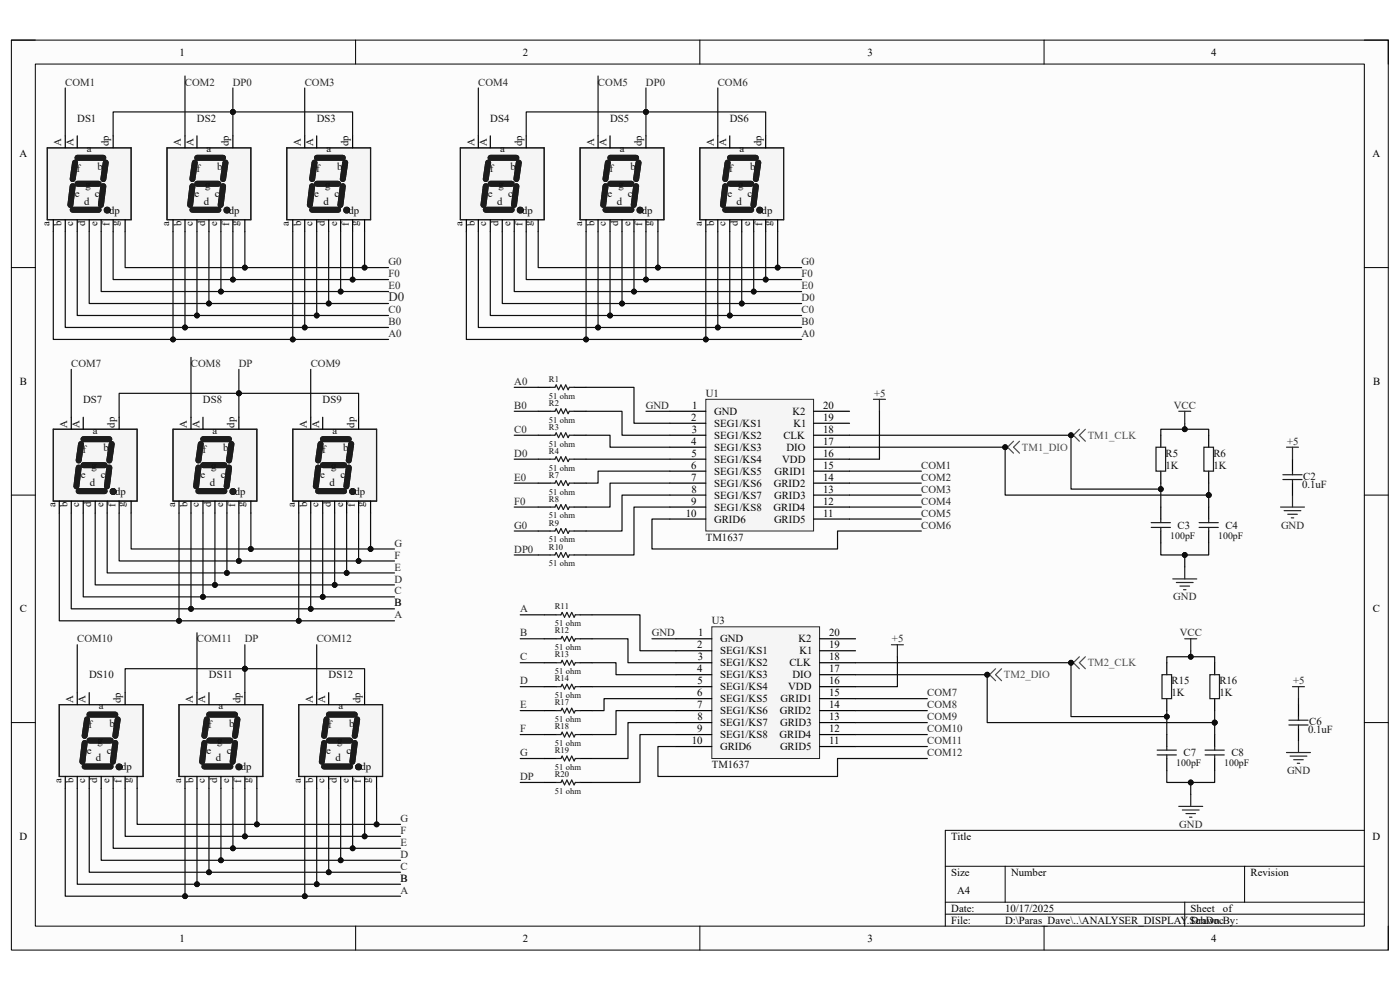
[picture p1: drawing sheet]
<svg xmlns="http://www.w3.org/2000/svg" width="297mm" height="210mm" viewBox="0 0 297 210" stroke-linecap="round" stroke-linejoin="round" font-family="sans-serif">
<defs><g id="words">
<text font-size="2.8" fill="#262626" x="82.4" y="63.8">D0</text>
<g font-size="2.3">
<text x="38.1" y="11.8">1</text>
<text x="110.9" y="11.8">2</text>
<text x="184" y="11.8">3</text>
<text x="256.9" y="11.8">4</text>
<text x="4.1" y="33.4">A</text>
<text x="291.2" y="33.4">A</text>
<text x="4.2" y="81.7">B</text>
<text x="291.3" y="81.7">B</text>
<text x="146.6" y="89.3">2</text>
<text x="146.9" y="86.7">1</text>
<text x="151.5" y="88">GND</text>
<text x="168.1" y="88">K2</text>
<text x="174.6" y="89.3">19</text>
<text x="174.6" y="86.7">20</text>
<text x="146.6" y="94.4">4</text>
<text x="146.8" y="91.8">3</text>
<text x="151.5" y="90.6">SEG1/KS1</text>
<text x="151.5" y="93.1">SEG1/KS2</text>
<text x="151.5" y="95.6">SEG1/KS3</text>
<text x="166.2" y="93.1">CLK</text>
<text x="166.8" y="95.6">DIO</text>
<text x="168.3" y="90.6">K1</text>
<text x="174.6" y="94.4">17</text>
<text x="174.6" y="91.8">18</text>
<text x="146.6" y="99.4">6</text>
<text x="146.6" y="102">7</text>
<text x="146.7" y="96.9">5</text>
<text x="151.5" y="98.2">SEG1/KS4</text>
<text x="151.5" y="100.7">SEG1/KS5</text>
<text x="164.3" y="100.7">GRID1</text>
<text x="165.9" y="98.2">VDD</text>
<text x="174.6" y="102">14</text>
<text x="174.6" y="99.4">15</text>
<text x="174.6" y="96.9">16</text>
<text x="146.6" y="107.1">9</text>
<text x="146.7" y="104.5">8</text>
<text x="151.5" y="103.3">SEG1/KS6</text>
<text x="151.5" y="105.8">SEG1/KS7</text>
<text x="164.2" y="103.3">GRID2</text>
<text x="164.3" y="105.8">GRID3</text>
<text x="174.6" y="107.1">12</text>
<text x="174.6" y="104.5">13</text>
<text x="145.5" y="109.6">10</text>
<text x="151.5" y="108.3">SEG1/KS8</text>
<text x="151.5" y="110.9">GRID6</text>
<text x="164.1" y="108.3">GRID4</text>
<text x="164.2" y="110.9">GRID5</text>
<text x="174.6" y="109.6">11</text>
<text x="4.2" y="129.9">C</text>
<text x="291.3" y="129.9">C</text>
<text x="147.9" y="137.5">2</text>
<text x="148.1" y="135">1</text>
<text x="152.8" y="136.3">GND</text>
<text x="169.4" y="136.3">K2</text>
<text x="175.9" y="137.5">19</text>
<text x="175.9" y="135">20</text>
<text x="147.9" y="142.6">4</text>
<text x="148" y="140.1">3</text>
<text x="152.8" y="138.8">SEG1/KS1</text>
<text x="152.8" y="141.4">SEG1/KS2</text>
<text x="152.8" y="143.9">SEG1/KS3</text>
<text x="167.5" y="141.4">CLK</text>
<text x="168.1" y="143.9">DIO</text>
<text x="169.6" y="138.8">K1</text>
<text x="175.9" y="142.6">17</text>
<text x="175.9" y="140.1">18</text>
<text x="147.9" y="147.7">6</text>
<text x="148" y="145.2">5</text>
<text x="152.8" y="146.4">SEG1/KS4</text>
<text x="152.8" y="149">SEG1/KS5</text>
<text x="165.6" y="149">GRID1</text>
<text x="167.2" y="146.4">VDD</text>
<text x="175.9" y="147.7">15</text>
<text x="175.9" y="145.2">16</text>
<text x="147.9" y="150.2">7</text>
<text x="147.9" y="155.3">9</text>
<text x="148" y="152.8">8</text>
<text x="152.8" y="151.5">SEG1/KS6</text>
<text x="152.8" y="154.1">SEG1/KS7</text>
<text x="165.4" y="151.5">GRID2</text>
<text x="165.5" y="154.1">GRID3</text>
<text x="175.9" y="155.3">12</text>
<text x="175.9" y="152.8">13</text>
<text x="175.9" y="150.2">14</text>
<text x="146.8" y="157.9">10</text>
<text x="152.8" y="156.6">SEG1/KS8</text>
<text x="152.8" y="159.1">GRID6</text>
<text x="165.4" y="156.6">GRID4</text>
<text x="165.5" y="159.1">GRID5</text>
<text x="175.9" y="157.9">11</text>
<text x="4.1" y="178.2">D</text>
<text x="201.8" y="178.2">Title</text>
<text x="291.2" y="178.2">D</text>
<text x="201.8" y="185.8">Size</text>
<text x="214.5" y="185.8">Number</text>
<text x="265.3" y="185.8">Revision</text>
<text x="203.1" y="189.6">A4</text>
<text x="201.8" y="193.4">Date:</text>
<text x="201.8" y="196">File:</text>
<text x="213.2" y="196">D:\Paras_Dave\..\ANALYSER_DISPLAY.SchDoc</text>
<text x="213.2" y="193.4">10/17/2025</text>
<text x="252.6" y="193.4">Sheet</text>
<text x="252.6" y="196">Drawn By:</text>
<text x="259.5" y="193.4">of</text>
<text x="38.1" y="199.8">1</text>
<text x="110.9" y="199.8">2</text>
<text x="184" y="199.8">3</text>
<text x="256.9" y="199.8">4</text>
</g>
<g font-size="2.3" fill="#262626">
<text x="13.8" y="18.2">COM1</text>
<text x="39.2" y="18.2">COM2</text>
<text x="49.4" y="18.2">DP0</text>
<text x="64.6" y="18.2">COM3</text>
<text x="101.5" y="18.2">COM4</text>
<text x="126.9" y="18.2">COM5</text>
<text x="137" y="18.2">DP0</text>
<text x="152.3" y="18.2">COM6</text>
<text x="82.4" y="56.3">G0</text>
<text x="82.4" y="58.8">F0</text>
<text x="170.1" y="56.3">G0</text>
<text x="170.1" y="58.8">F0</text>
<text x="82.4" y="61.3">E0</text>
<text x="170.1" y="61.3">E0</text>
<text x="170.1" y="63.9">D0</text>
<text x="82.4" y="66.4">C0</text>
<text x="82.4" y="71.5">A0</text>
<text x="82.4" y="69">B0</text>
<text x="170.1" y="66.4">C0</text>
<text x="170.1" y="69">B0</text>
<text x="170.1" y="71.5">A0</text>
<text x="15.1" y="77.9">COM7</text>
<text x="40.5" y="77.9">COM8</text>
<text x="50.7" y="77.9">DP</text>
<text x="65.9" y="77.9">COM9</text>
<text x="109.1" y="81.7">A0</text>
<text x="109.1" y="86.7">B0</text>
<text x="137" y="86.7">GND</text>
<text x="185.4" y="84.2">+5</text>
<text x="249" y="86.7">VCC</text>
<text x="109.1" y="91.8">C0</text>
<text x="273" y="94.4">+5</text>
<text x="109.1" y="96.9">D0</text>
<text x="109.1" y="102">E0</text>
<text x="195.5" y="99.4">COM1</text>
<text x="195.5" y="102">COM2</text>
<text x="109.1" y="107.1">F0</text>
<text x="195.5" y="104.5">COM3</text>
<text x="195.5" y="107.1">COM4</text>
<text x="109.1" y="112.1">G0</text>
<text x="195.5" y="109.6">COM5</text>
<text x="195.5" y="112.1">COM6</text>
<text x="271.8" y="112.1">GND</text>
<text x="83.7" y="116">G</text>
<text x="83.7" y="118.5">F</text>
<text x="109.1" y="117.2">DP0</text>
<text x="83.7" y="121">E</text>
<text x="83.7" y="123.6">D</text>
<text x="83.7" y="126.1">C</text>
<text x="83.7" y="128.7">B</text>
<text x="83.7" y="131.2">A</text>
<text x="110.4" y="129.9">A</text>
<text x="248.9" y="127.4">GND</text>
<text x="16.4" y="136.3">COM10</text>
<text x="41.8" y="136.3">COM11</text>
<text x="51.9" y="136.3">DP</text>
<text x="67.2" y="136.3">COM12</text>
<text x="110.4" y="135">B</text>
<text x="138.3" y="135">GND</text>
<text x="189.2" y="136.3">+5</text>
<text x="250.3" y="135">VCC</text>
<text x="110.4" y="140.1">C</text>
<text x="110.4" y="145.2">D</text>
<text x="196.7" y="147.7">COM7</text>
<text x="274.3" y="145.2">+5</text>
<text x="110.4" y="150.2">E</text>
<text x="110.4" y="155.3">F</text>
<text x="196.7" y="150.2">COM8</text>
<text x="196.7" y="152.8">COM9</text>
<text x="196.7" y="155.3">COM10</text>
<text x="110.4" y="160.4">G</text>
<text x="196.7" y="157.9">COM11</text>
<text x="196.7" y="160.4">COM12</text>
<text x="110.4" y="165.5">DP</text>
<text x="273" y="164.2">GND</text>
<text x="85" y="174.4">G</text>
<text x="85" y="176.9">F</text>
<text x="85" y="179.5">E</text>
<text x="250.2" y="175.6">GND</text>
<text x="85" y="182">D</text>
<text x="85" y="184.5">C</text>
<text x="85" y="187.1">B</text>
<text x="85" y="189.6">A</text>
</g>
<g font-size="2.3" fill="#0e0e0e">
<text x="16.4" y="25.8">DS1</text>
<text x="41.8" y="25.8">DS2</text>
<text x="67.2" y="25.8">DS3</text>
<text x="104" y="25.8">DS4</text>
<text x="129.4" y="25.8">DS5</text>
<text x="154.8" y="25.8">DS6</text>
<text x="13" y="31" transform="rotate(-90 13 31)">A</text>
<text x="15.6" y="31" transform="rotate(-90 15.6 31)">A</text>
<text x="18.4" y="32.3">a</text>
<text x="23.1" y="31" transform="rotate(-90 23.1 31)">dp</text>
<text x="38.4" y="31" transform="rotate(-90 38.4 31)">A</text>
<text x="41" y="31" transform="rotate(-90 41 31)">A</text>
<text x="43.8" y="32.3">a</text>
<text x="48.5" y="31" transform="rotate(-90 48.5 31)">dp</text>
<text x="63.8" y="31" transform="rotate(-90 63.8 31)">A</text>
<text x="66.4" y="31" transform="rotate(-90 66.4 31)">A</text>
<text x="69.3" y="32.3">a</text>
<text x="73.9" y="31" transform="rotate(-90 73.9 31)">dp</text>
<text x="100.7" y="31" transform="rotate(-90 100.7 31)">A</text>
<text x="103.3" y="31" transform="rotate(-90 103.3 31)">A</text>
<text x="106.1" y="32.3">a</text>
<text x="110.7" y="31" transform="rotate(-90 110.7 31)">dp</text>
<text x="126.1" y="31" transform="rotate(-90 126.1 31)">A</text>
<text x="128.7" y="31" transform="rotate(-90 128.7 31)">A</text>
<text x="131.5" y="32.3">a</text>
<text x="136.1" y="31" transform="rotate(-90 136.1 31)">dp</text>
<text x="151.5" y="31" transform="rotate(-90 151.5 31)">A</text>
<text x="154" y="31" transform="rotate(-90 154 31)">A</text>
<text x="156.9" y="32.3">a</text>
<text x="161.5" y="31" transform="rotate(-90 161.5 31)">dp</text>
<text x="15.9" y="41.7">e</text>
<text x="16.3" y="36.4">f</text>
<text x="18.2" y="39.8">g</text>
<text x="20.2" y="41.8">c</text>
<text x="20.7" y="36.1">b</text>
<text x="41.3" y="41.7">e</text>
<text x="41.7" y="36.4">f</text>
<text x="43.6" y="39.8">g</text>
<text x="45.6" y="41.8">c</text>
<text x="46.1" y="36.1">b</text>
<text x="66.7" y="41.7">e</text>
<text x="67.1" y="36.4">f</text>
<text x="69" y="39.8">g</text>
<text x="71" y="41.8">c</text>
<text x="71.5" y="36.1">b</text>
<text x="103.5" y="41.7">e</text>
<text x="103.9" y="36.4">f</text>
<text x="105.8" y="39.8">g</text>
<text x="107.8" y="41.8">c</text>
<text x="108.3" y="36.1">b</text>
<text x="128.9" y="41.7">e</text>
<text x="129.3" y="36.4">f</text>
<text x="131.2" y="39.8">g</text>
<text x="133.2" y="41.8">c</text>
<text x="133.7" y="36.1">b</text>
<text x="154.3" y="41.7">e</text>
<text x="154.7" y="36.4">f</text>
<text x="156.6" y="39.8">g</text>
<text x="158.6" y="41.8">c</text>
<text x="159.1" y="36.1">b</text>
<text x="10.5" y="47.9" transform="rotate(-90 10.5 47.9)">a</text>
<text x="13.1" y="47.9" transform="rotate(-90 13.1 47.9)">b</text>
<text x="15.5" y="47.9" transform="rotate(-90 15.5 47.9)">c</text>
<text x="17.8" y="43.4">d</text>
<text x="18.1" y="47.9" transform="rotate(-90 18.1 47.9)">d</text>
<text x="20.7" y="47.9" transform="rotate(-90 20.7 47.9)">e</text>
<text x="23.2" y="45.3">dp</text>
<text x="23.2" y="47.9" transform="rotate(-90 23.2 47.9)">f</text>
<text x="25.1" y="47.9" transform="rotate(-90 25.1 47.9)">g</text>
<text x="35.9" y="47.9" transform="rotate(-90 35.9 47.9)">a</text>
<text x="38.5" y="47.9" transform="rotate(-90 38.5 47.9)">b</text>
<text x="40.9" y="47.9" transform="rotate(-90 40.9 47.9)">c</text>
<text x="43.2" y="43.4">d</text>
<text x="43.5" y="47.9" transform="rotate(-90 43.5 47.9)">d</text>
<text x="46.1" y="47.9" transform="rotate(-90 46.1 47.9)">e</text>
<text x="48.6" y="45.3">dp</text>
<text x="48.6" y="47.9" transform="rotate(-90 48.6 47.9)">f</text>
<text x="50.5" y="47.9" transform="rotate(-90 50.5 47.9)">g</text>
<text x="61.3" y="47.9" transform="rotate(-90 61.3 47.9)">a</text>
<text x="63.9" y="47.9" transform="rotate(-90 63.9 47.9)">b</text>
<text x="66.3" y="47.9" transform="rotate(-90 66.3 47.9)">c</text>
<text x="68.6" y="43.4">d</text>
<text x="68.9" y="47.9" transform="rotate(-90 68.9 47.9)">d</text>
<text x="71.5" y="47.9" transform="rotate(-90 71.5 47.9)">e</text>
<text x="74" y="45.3">dp</text>
<text x="74" y="47.9" transform="rotate(-90 74 47.9)">f</text>
<text x="75.9" y="47.9" transform="rotate(-90 75.9 47.9)">g</text>
<text x="98.1" y="47.9" transform="rotate(-90 98.1 47.9)">a</text>
<text x="100.7" y="47.9" transform="rotate(-90 100.7 47.9)">b</text>
<text x="103.1" y="47.9" transform="rotate(-90 103.1 47.9)">c</text>
<text x="105.5" y="43.4">d</text>
<text x="105.7" y="47.9" transform="rotate(-90 105.7 47.9)">d</text>
<text x="108.3" y="47.9" transform="rotate(-90 108.3 47.9)">e</text>
<text x="110.8" y="45.3">dp</text>
<text x="110.9" y="47.9" transform="rotate(-90 110.9 47.9)">f</text>
<text x="112.8" y="47.9" transform="rotate(-90 112.8 47.9)">g</text>
<text x="123.5" y="47.9" transform="rotate(-90 123.5 47.9)">a</text>
<text x="126.1" y="47.9" transform="rotate(-90 126.1 47.9)">b</text>
<text x="128.5" y="47.9" transform="rotate(-90 128.5 47.9)">c</text>
<text x="130.9" y="43.4">d</text>
<text x="131.1" y="47.9" transform="rotate(-90 131.1 47.9)">d</text>
<text x="133.7" y="47.9" transform="rotate(-90 133.7 47.9)">e</text>
<text x="136.2" y="45.3">dp</text>
<text x="136.3" y="47.9" transform="rotate(-90 136.3 47.9)">f</text>
<text x="138.2" y="47.9" transform="rotate(-90 138.2 47.9)">g</text>
<text x="148.9" y="47.9" transform="rotate(-90 148.9 47.9)">a</text>
<text x="151.5" y="47.9" transform="rotate(-90 151.5 47.9)">b</text>
<text x="153.9" y="47.9" transform="rotate(-90 153.9 47.9)">c</text>
<text x="156.3" y="43.4">d</text>
<text x="156.5" y="47.9" transform="rotate(-90 156.5 47.9)">d</text>
<text x="159.1" y="47.9" transform="rotate(-90 159.1 47.9)">e</text>
<text x="161.6" y="45.3">dp</text>
<text x="161.7" y="47.9" transform="rotate(-90 161.7 47.9)">f</text>
<text x="163.6" y="47.9" transform="rotate(-90 163.6 47.9)">g</text>
<text x="17.7" y="85.5">DS7</text>
<text x="43.1" y="85.5">DS8</text>
<text x="68.5" y="85.5">DS9</text>
<text x="149.7" y="84.2">U1</text>
<text x="14.3" y="90.7" transform="rotate(-90 14.3 90.7)">A</text>
<text x="16.9" y="90.7" transform="rotate(-90 16.9 90.7)">A</text>
<text x="19.7" y="92">a</text>
<text x="22" y="95.8">b</text>
<text x="24.4" y="90.7" transform="rotate(-90 24.4 90.7)">dp</text>
<text x="39.7" y="90.7" transform="rotate(-90 39.7 90.7)">A</text>
<text x="42.3" y="90.7" transform="rotate(-90 42.3 90.7)">A</text>
<text x="45.1" y="92">a</text>
<text x="47.4" y="95.8">b</text>
<text x="49.8" y="90.7" transform="rotate(-90 49.8 90.7)">dp</text>
<text x="65.1" y="90.7" transform="rotate(-90 65.1 90.7)">A</text>
<text x="67.7" y="90.7" transform="rotate(-90 67.7 90.7)">A</text>
<text x="70.5" y="92">a</text>
<text x="72.8" y="95.8">b</text>
<text x="75.2" y="90.7" transform="rotate(-90 75.2 90.7)">dp</text>
<text x="17.1" y="101.4">e</text>
<text x="17.5" y="96.1">f</text>
<text x="19.4" y="99.5">g</text>
<text x="21.4" y="101.5">c</text>
<text x="42.5" y="101.4">e</text>
<text x="42.9" y="96.1">f</text>
<text x="44.8" y="99.5">g</text>
<text x="46.8" y="101.5">c</text>
<text x="67.9" y="101.4">e</text>
<text x="68.3" y="96.1">f</text>
<text x="70.2" y="99.5">g</text>
<text x="72.2" y="101.5">c</text>
<text x="247.3" y="99.4">1K</text>
<text x="247.3" y="96.9">R5</text>
<text x="257.4" y="99.4">1K</text>
<text x="257.4" y="96.9">R6</text>
<text x="276.5" y="101.7">C2</text>
<text x="11.8" y="107.7" transform="rotate(-90 11.8 107.7)">a</text>
<text x="14.4" y="107.6" transform="rotate(-90 14.4 107.6)">b</text>
<text x="16.8" y="107.6" transform="rotate(-90 16.8 107.6)">c</text>
<text x="19.1" y="103.1">d</text>
<text x="19.3" y="107.6" transform="rotate(-90 19.3 107.6)">d</text>
<text x="22" y="107.6" transform="rotate(-90 22 107.6)">e</text>
<text x="24.4" y="105">dp</text>
<text x="24.5" y="107.6" transform="rotate(-90 24.5 107.6)">f</text>
<text x="26.4" y="107.6" transform="rotate(-90 26.4 107.6)">g</text>
<text x="37.2" y="107.7" transform="rotate(-90 37.2 107.7)">a</text>
<text x="39.8" y="107.6" transform="rotate(-90 39.8 107.6)">b</text>
<text x="42.2" y="107.6" transform="rotate(-90 42.2 107.6)">c</text>
<text x="44.5" y="103.1">d</text>
<text x="44.8" y="107.6" transform="rotate(-90 44.8 107.6)">d</text>
<text x="47.4" y="107.6" transform="rotate(-90 47.4 107.6)">e</text>
<text x="49.8" y="105">dp</text>
<text x="49.9" y="107.6" transform="rotate(-90 49.9 107.6)">f</text>
<text x="51.8" y="107.6" transform="rotate(-90 51.8 107.6)">g</text>
<text x="62.6" y="107.7" transform="rotate(-90 62.6 107.7)">a</text>
<text x="65.2" y="107.6" transform="rotate(-90 65.2 107.6)">b</text>
<text x="67.6" y="107.6" transform="rotate(-90 67.6 107.6)">c</text>
<text x="69.9" y="103.1">d</text>
<text x="70.2" y="107.6" transform="rotate(-90 70.2 107.6)">d</text>
<text x="72.8" y="107.6" transform="rotate(-90 72.8 107.6)">e</text>
<text x="75.2" y="105">dp</text>
<text x="75.3" y="107.6" transform="rotate(-90 75.3 107.6)">f</text>
<text x="77.2" y="107.6" transform="rotate(-90 77.2 107.6)">g</text>
<text x="276.2" y="103.5">0.1uF</text>
<text x="249.8" y="112.1">C3</text>
<text x="260" y="112.1">C4</text>
<text x="149.7" y="114.7">TM1637</text>
<text x="151" y="132.5">U3</text>
<text x="18.9" y="143.9">DS10</text>
<text x="44.3" y="143.9">DS11</text>
<text x="69.7" y="143.9">DS12</text>
<text x="15.5" y="149.1" transform="rotate(-90 15.5 149.1)">A</text>
<text x="18.2" y="149.1" transform="rotate(-90 18.2 149.1)">A</text>
<text x="25.7" y="149.1" transform="rotate(-90 25.7 149.1)">dp</text>
<text x="40.9" y="149.1" transform="rotate(-90 40.9 149.1)">A</text>
<text x="43.6" y="149.1" transform="rotate(-90 43.6 149.1)">A</text>
<text x="51.1" y="149.1" transform="rotate(-90 51.1 149.1)">dp</text>
<text x="66.4" y="149.1" transform="rotate(-90 66.4 149.1)">A</text>
<text x="69" y="149.1" transform="rotate(-90 69 149.1)">A</text>
<text x="76.5" y="149.1" transform="rotate(-90 76.5 149.1)">dp</text>
<text x="248.5" y="147.7">1K</text>
<text x="248.5" y="145.2">R15</text>
<text x="258.7" y="147.7">1K</text>
<text x="258.7" y="145.2">R16</text>
<text x="18.8" y="154.5">f</text>
<text x="21" y="150.5">a</text>
<text x="23.2" y="154.2">b</text>
<text x="44.2" y="154.5">f</text>
<text x="46.4" y="150.5">a</text>
<text x="48.6" y="154.2">b</text>
<text x="69.6" y="154.5">f</text>
<text x="71.8" y="150.5">a</text>
<text x="74" y="154.2">b</text>
<text x="277.5" y="155.6">0.1uF</text>
<text x="277.7" y="153.8">C6</text>
<text x="18.4" y="159.9">e</text>
<text x="20.4" y="161.5">d</text>
<text x="20.7" y="157.9">g</text>
<text x="22.7" y="159.9">c</text>
<text x="43.8" y="159.9">e</text>
<text x="45.8" y="161.5">d</text>
<text x="46.1" y="157.9">g</text>
<text x="48.1" y="159.9">c</text>
<text x="69.2" y="159.9">e</text>
<text x="71.2" y="161.5">d</text>
<text x="71.5" y="157.9">g</text>
<text x="73.5" y="159.9">c</text>
<text x="251.1" y="160.4">C7</text>
<text x="261.2" y="160.4">C8</text>
<text x="13" y="166.1" transform="rotate(-90 13 166.1)">a</text>
<text x="15.6" y="166" transform="rotate(-90 15.6 166)">b</text>
<text x="18" y="166.1" transform="rotate(-90 18 166.1)">c</text>
<text x="20.6" y="166" transform="rotate(-90 20.6 166)">d</text>
<text x="23.2" y="166" transform="rotate(-90 23.2 166)">e</text>
<text x="25.7" y="163.4">dp</text>
<text x="25.8" y="166" transform="rotate(-90 25.8 166)">f</text>
<text x="27.7" y="166" transform="rotate(-90 27.7 166)">g</text>
<text x="38.4" y="166.1" transform="rotate(-90 38.4 166.1)">a</text>
<text x="41" y="166" transform="rotate(-90 41 166)">b</text>
<text x="43.4" y="166.1" transform="rotate(-90 43.4 166.1)">c</text>
<text x="46.1" y="166" transform="rotate(-90 46.1 166)">d</text>
<text x="48.6" y="166" transform="rotate(-90 48.6 166)">e</text>
<text x="51.1" y="163.4">dp</text>
<text x="51.2" y="166" transform="rotate(-90 51.2 166)">f</text>
<text x="53.1" y="166" transform="rotate(-90 53.1 166)">g</text>
<text x="63.8" y="166.1" transform="rotate(-90 63.8 166.1)">a</text>
<text x="66.4" y="166" transform="rotate(-90 66.4 166)">b</text>
<text x="68.8" y="166.1" transform="rotate(-90 68.8 166.1)">c</text>
<text x="71.5" y="166" transform="rotate(-90 71.5 166)">d</text>
<text x="74" y="166" transform="rotate(-90 74 166)">e</text>
<text x="76.5" y="163.4">dp</text>
<text x="76.6" y="166" transform="rotate(-90 76.6 166)">f</text>
<text x="78.5" y="166" transform="rotate(-90 78.5 166)">g</text>
<text x="151" y="162.9">TM1637</text>
</g>
<g font-size="2.3" fill="#4c4c4c">
<text x="216.8" y="95.6">TM1_DIO</text>
<text x="230.8" y="93.1">TM1_CLK</text>
<text x="213" y="143.9">TM2_DIO</text>
<text x="230.8" y="141.4">TM2_CLK</text>
</g>
<g font-size="2.1" fill="#0e0e0e">
<text x="248.3" y="114.3">100pF</text>
<text x="258.4" y="114.3">100pF</text>
<text x="249.6" y="162.5">100pF</text>
<text x="259.7" y="162.5">100pF</text>
</g>
<g font-size="1.8" fill="#0e0e0e">
<text x="116.5" y="81">R1</text>
<text x="116.5" y="84.6">51 ohm</text>
<text x="116.5" y="89.7">51 ohm</text>
<text x="116.5" y="86.1">R2</text>
<text x="116.5" y="94.7">51 ohm</text>
<text x="116.5" y="91.2">R3</text>
<text x="116.5" y="99.8">51 ohm</text>
<text x="116.5" y="96.3">R4</text>
<text x="116.5" y="101.3">R7</text>
<text x="116.5" y="104.9">51 ohm</text>
<text x="116.5" y="106.4">R8</text>
<text x="116.5" y="110">51 ohm</text>
<text x="116.5" y="111.5">R9</text>
<text x="116.5" y="115.1">51 ohm</text>
<text x="116.5" y="116.6">R10</text>
<text x="116.5" y="120.1">51 ohm</text>
<text x="117.7" y="129.3">R11</text>
<text x="117.7" y="132.8">51 ohm</text>
<text x="117.7" y="137.9">51 ohm</text>
<text x="117.7" y="134.4">R12</text>
<text x="117.7" y="143">51 ohm</text>
<text x="117.7" y="139.4">R13</text>
<text x="117.7" y="148.1">51 ohm</text>
<text x="117.7" y="144.5">R14</text>
<text x="117.7" y="149.6">R17</text>
<text x="117.7" y="153.2">51 ohm</text>
<text x="117.7" y="154.7">R18</text>
<text x="117.7" y="158.2">51 ohm</text>
<text x="117.7" y="159.8">R19</text>
<text x="117.7" y="163.3">51 ohm</text>
<text x="117.7" y="164.8">R20</text>
<text x="117.7" y="168.4">51 ohm</text>
</g>
</g></defs>
<path d="M2.4 8.5h292.1v193h-292.1z" fill-rule="evenodd" fill="#fcfcfc"/>
<path d="M2.4 8.5h292.1v193h-292.1z" fill="none" stroke="#000" stroke-width=".21"/>
<path d="M7.5 13.6h281.9v182.9h-281.9z" fill-rule="evenodd" fill="#fcfcfc"/>
<g fill="none" stroke="#000" stroke-width=".21">
<path d="M2.4 8.5h5.1M7.5 13.6h281.9v182.9h-281.9zM75.4 8.5v5.1M148.5 8.5v5.1M221.5 8.5v5.1M289.4 8.5h5.1v5.1M2.4 56.8h5.1M289.4 56.8h5.1M2.4 105h5.1M289.4 105h5.1M2.4 153.3h5.1M289.4 153.3h5.1"/>
<path d="M289.4 176.1h-88.9v20.4M75.4 196.5v5M148.5 196.5v5M200.5 183.8h88.9M200.5 191.4h88.9M200.5 193.9h88.9M213.2 183.8v7.6M221.5 196.5v5M251.3 191.4v5.1M264 183.8v7.6M294.5 196.5v5"/>
</g>
<path d="M149.7 84.7h22.9v27.9h-22.9z" fill-rule="evenodd" fill="#f5f5f5"/>
<path d="M149.7 84.7h22.9v27.9h-22.9z" fill="none" stroke="#262626" stroke-width=".21"/>
<g fill="none" stroke="#000" stroke-width=".25">
<path d="M114.2 87.2h2.5M114.2 92.3h2.5M114.2 97.4h2.5M114.2 82.2h2.5M121.8 87.2h2.5M121.8 92.3h2.5M121.8 97.4h2.5M121.8 82.2h2.5M142.1 87.2h7.6M142.1 89.8h7.6M142.1 92.3h7.6M142.1 94.9h7.6"/>
<path d="M142.1 97.4h7.6M142.1 99.9h7.6M172.6 87.2h7.6M172.6 89.8h7.6M172.6 92.3h7.6M172.6 94.9h7.6M172.6 97.4h7.6M172.6 99.9h7.6M246.3 92.3v2.6M246.3 99.9v2.6M256.4 92.3v2.6M256.4 99.9v2.6"/>
<path d="M114.2 102.5h2.5M114.2 107.6h2.5M114.2 112.6h2.5M114.2 117.7h2.5M121.8 102.5h2.5M121.8 107.6h2.5M121.8 112.6h2.5M121.8 117.7h2.5M142.1 102.5h7.6M142.1 105h7.6M142.1 107.6h7.6M142.1 110.1h7.6"/>
<path d="M172.6 102.5h7.6M172.6 105h7.6M172.6 107.6h7.6M172.6 110.1h7.6M246.3 107.6v2.5M246.3 112.6v2.6M256.4 107.6v2.5M256.4 112.6v2.6"/>
</g>
<g fill="none" stroke="#1c1c1c" stroke-width=".25">
<path d="M116.7 82.2h1l.3-.5 .5 1 .5-1 .5 1 .5-1 .5 1 .3-.5h1M116.7 87.2h1l.3-.5 .5 1.1 .5-1.1 .5 1.1 .5-1.1 .5 1.1 .3-.6h1M116.7 92.3h1l.3-.5 .5 1 .5-1 .5 1 .5-1 .5 1 .3-.5h1M116.7 97.4h1l.3-.5 .5 1 .5-1 .5 1 .5-1 .5 1 .3-.5h1M245.2 94.9h2.1v5h-2.1zM255.4 94.9h2v5h-2zM116.7 102.5h1l.3-.5 .5 1 .5-1 .5 1 .5-1 .5 1 .3-.5h1M116.7 107.6h1l.3-.5 .5 1 .5-1 .5 1 .5-1 .5 1 .3-.5h1M116.7 112.6h1l.3-.5 .5 1.1 .5-1.1 .5 1.1 .5-1.1 .5 1.1 .3-.6h1M116.7 117.7h1l.3-.5 .5 1 .5-1 .5 1 .5-1 .5 1 .3-.5h1M244.2 111.9h4.1M244.2 110.9h4.1"/>
<path d="M246.3 110.1v.8M246.3 111.9v.7M254.4 111.9h4.1M254.4 110.9h4.1M256.4 110.1v.8M256.4 111.9v.7"/>
</g>
<path d="M271.7 107.6h5M272.4 108.3h3.6M273.2 109.1h2M273.9 109.9h.6M274.2 105v2.6M248.8 122.8h5.1M249.6 123.6h3.5M250.3 124.3h2.1M251.1 125.1h.5M251.3 120.3v2.5" fill="none" stroke="#262626" stroke-width=".25"/>
<path d="M151 133h22.9v27.9h-22.9z" fill-rule="evenodd" fill="#f5f5f5"/>
<path d="M151 133h22.9v27.9h-22.9z" fill="none" stroke="#262626" stroke-width=".21"/>
<g fill="none" stroke="#000" stroke-width=".25">
<path d="M115.4 135.5h2.6M115.4 130.4h2.6M123.1 135.5h2.5M123.1 130.4h2.5M143.4 135.5h7.6M143.4 138h7.6M173.9 135.5h7.6M173.9 138h7.6M115.4 140.6h2.6M115.4 145.7h2.6M115.4 150.7h2.6M115.4 155.8h2.6"/>
<path d="M123.1 140.6h2.5M123.1 145.7h2.5M123.1 150.7h2.5M123.1 155.8h2.5M143.4 140.6h7.6M143.4 143.1h7.6M143.4 145.7h7.6M143.4 148.2h7.6M143.4 150.7h7.6M143.4 153.3h7.6M143.4 155.8h7.6M143.4 158.4h7.6"/>
<path d="M173.9 140.6h7.6M173.9 143.1h7.6M173.9 145.7h7.6M173.9 148.2h7.6M173.9 150.7h7.6M173.9 153.3h7.6M173.9 155.8h7.6M173.9 158.4h7.6M247.5 140.6v2.5M247.5 148.2v2.5M247.5 155.8v2.6M257.7 140.6v2.5"/>
<path d="M257.7 148.2v2.5M257.7 155.8v2.6M115.4 160.9h2.6M115.4 166h2.6M123.1 160.9h2.5M123.1 166h2.5M247.5 160.9v2.5M257.7 160.9v2.5"/>
</g>
<g fill="none" stroke="#1c1c1c" stroke-width=".25">
<path d="M118 130.4h1l.3-.5 .5 1 .5-1 .5 1 .5-1 .5 1 .3-.5h1M118 135.5h1l.3-.5 .5 1 .5-1 .5 1 .5-1 .5 1 .3-.5h1M118 140.6h1l.3-.5 .5 1 .5-1 .5 1 .5-1 .5 1 .3-.5h1M118 145.7h1l.3-.5 .5 1 .5-1 .5 1 .5-1 .5 1 .3-.5h1M118 150.7h1l.3-.5 .5 1.1 .5-1.1 .5 1.1 .5-1.1 .5 1.1 .3-.6h1M118 155.8h1l.3-.5 .5 1 .5-1 .5 1 .5-1 .5 1 .3-.5h1M245.5 159.1h4.1M246.5 143.1h2v5.1h-2zM247.5 158.4v.7M255.7 159.1h4M256.7 143.1h2v5.1h-2zM257.7 158.4v.7"/>
<path d="M118 160.9h1l.3-.5 .5 1 .5-1 .5 1 .5-1 .5 1 .3-.5h1M118 166h1l.3-.5 .5 1 .5-1 .5 1 .5-1 .5 1 .3-.5h1M245.5 160.1h4.1M247.5 160.1v.8M255.7 160.1h4M257.7 160.1v.8"/>
</g>
<path d="M272.9 159.6h5.1M275.5 157.1v2.5M250.1 171.1h5.1M250.8 171.8h3.6M251.6 172.6h2M252.4 173.4h.5M252.6 168.5v2.6M273.7 160.4h3.6M274.5 161.2h2M275.2 161.9h.5" fill="none" stroke="#262626" stroke-width=".25"/>
<path d="M10 31.4h17.8v15.2h-17.8z" fill-rule="evenodd" fill="#f5f5f5"/>
<path d="M10 31.4h17.8v15.2h-17.8z" fill="none" stroke="#262626" stroke-width=".25"/>
<g fill="none" stroke="#1c1c1c" stroke-width="1.3">
<path d="M15.4 39.5l-.5 4M15.9 34.5l-.5 3.5M16.4 33.5h5.5M16.4 39h4.5M21.9 39.5l-.5 4M22.4 34.5l-.5 3.5M15.4 44.5h5.5"/>
<circle cx="22.7" cy="44.6" r=".1"/>
</g>
<path d="M10 31.4h17.8v15.2h-17.8z" fill="none" stroke="#1c1c1c" stroke-width=".25"/>
<path d="M13.8 28.8v2.6M16.4 28.8v2.6M24 28.8v2.6M11.3 46.6v2.5M13.8 46.6v2.5M16.4 46.6v2.5M18.9 46.6v2.5M21.5 46.6v2.5M24 46.6v2.5M26.5 46.6v2.5" fill="none" stroke="#000" stroke-width=".25"/>
<path d="M35.4 31.4h17.8v15.2h-17.8z" fill-rule="evenodd" fill="#f5f5f5"/>
<path d="M35.4 31.4h17.8v15.2h-17.8z" fill="none" stroke="#262626" stroke-width=".25"/>
<g fill="none" stroke="#1c1c1c" stroke-width="1.3">
<path d="M40.8 39.5l-.5 4M41.3 34.5l-.5 3.5M41.8 33.5h5.5M41.8 39h4.5M47.3 39.5l-.5 4M47.8 34.5l-.5 3.5M40.8 44.5h5.5"/>
<circle cx="48.1" cy="44.6" r=".1"/>
</g>
<path d="M35.4 31.4h17.8v15.2h-17.8z" fill="none" stroke="#1c1c1c" stroke-width=".25"/>
<path d="M39.2 28.8v2.6M41.8 28.8v2.6M49.4 28.8v2.6M36.7 46.6v2.5M39.2 46.6v2.5M41.8 46.6v2.5M44.3 46.6v2.5M46.9 46.6v2.5M49.4 46.6v2.5M51.9 46.6v2.5" fill="none" stroke="#000" stroke-width=".25"/>
<path d="M60.8 31.4h17.8v15.2h-17.8z" fill-rule="evenodd" fill="#f5f5f5"/>
<path d="M60.8 31.4h17.8v15.2h-17.8z" fill="none" stroke="#262626" stroke-width=".25"/>
<g fill="none" stroke="#1c1c1c" stroke-width="1.3">
<path d="M66.2 39.5l-.5 4M66.7 34.5l-.5 3.5M67.2 33.5h5.5M67.2 39h4.5M72.7 39.5l-.5 4M73.2 34.5l-.5 3.5M66.2 44.5h5.5"/>
<circle cx="73.5" cy="44.6" r=".1"/>
</g>
<path d="M60.8 31.4h17.8v15.2h-17.8z" fill="none" stroke="#1c1c1c" stroke-width=".25"/>
<path d="M64.6 28.8v2.6M67.2 28.8v2.6M74.8 28.8v2.6M62.1 46.6v2.5M64.6 46.6v2.5M67.2 46.6v2.5M69.7 46.6v2.5M72.3 46.6v2.5M74.8 46.6v2.5M77.3 46.6v2.5" fill="none" stroke="#000" stroke-width=".25"/>
<path d="M11.3 91.1h17.8v15.2h-17.8z" fill-rule="evenodd" fill="#f5f5f5"/>
<path d="M11.3 91.1h17.8v15.2h-17.8z" fill="none" stroke="#262626" stroke-width=".25"/>
<g fill="none" stroke="#1c1c1c" stroke-width="1.3">
<path d="M16.7 99.2l-.5 4M17.2 94.2l-.5 3.5M17.7 93.2h5.5M17.7 98.7h4.5M23.2 99.2l-.5 4M23.7 94.2l-.5 3.5M16.7 104.2h5.5"/>
<circle cx="24" cy="104.3" r=".1"/>
</g>
<path d="M11.3 91.1h17.8v15.2h-17.8z" fill="none" stroke="#1c1c1c" stroke-width=".25"/>
<path d="M15.1 88.5v2.6M17.7 88.5v2.6M25.3 88.5v2.6M12.6 106.3v2.5M15.1 106.3v2.5M17.7 106.3v2.5M20.2 106.3v2.5M22.7 106.3v2.5M25.3 106.3v2.5M27.8 106.3v2.5" fill="none" stroke="#000" stroke-width=".25"/>
<path d="M36.7 91.1h17.8v15.2h-17.8z" fill-rule="evenodd" fill="#f5f5f5"/>
<path d="M36.7 91.1h17.8v15.2h-17.8z" fill="none" stroke="#262626" stroke-width=".25"/>
<g fill="none" stroke="#1c1c1c" stroke-width="1.3">
<path d="M42.1 99.2l-.5 4M42.6 94.2l-.5 3.5M43.1 93.2h5.5M43.1 98.7h4.5M48.6 99.2l-.5 4M49.1 94.2l-.5 3.5M42.1 104.2h5.5"/>
<circle cx="49.4" cy="104.3" r=".1"/>
</g>
<path d="M36.7 91.1h17.8v15.2h-17.8z" fill="none" stroke="#1c1c1c" stroke-width=".25"/>
<path d="M40.5 88.5v2.6M43.1 88.5v2.6M50.7 88.5v2.6M38 106.3v2.5M40.5 106.3v2.5M43.1 106.3v2.5M45.6 106.3v2.5M48.1 106.3v2.5M50.7 106.3v2.5M53.2 106.3v2.5" fill="none" stroke="#000" stroke-width=".25"/>
<path d="M62.1 91.1h17.8v15.2h-17.8z" fill-rule="evenodd" fill="#f5f5f5"/>
<path d="M62.1 91.1h17.8v15.2h-17.8z" fill="none" stroke="#262626" stroke-width=".25"/>
<g fill="none" stroke="#1c1c1c" stroke-width="1.3">
<path d="M67.5 99.2l-.5 4M68 94.2l-.5 3.5M68.5 93.2h5.5M68.5 98.7h4.5M74 99.2l-.5 4M74.5 94.2l-.5 3.5M67.5 104.2h5.5"/>
<circle cx="74.8" cy="104.3" r=".1"/>
</g>
<path d="M62.1 91.1h17.8v15.2h-17.8z" fill="none" stroke="#1c1c1c" stroke-width=".25"/>
<path d="M65.9 88.5v2.6M68.5 88.5v2.6M76.1 88.5v2.6M63.4 106.3v2.5M65.9 106.3v2.5M68.5 106.3v2.5M71 106.3v2.5M73.5 106.3v2.5M76.1 106.3v2.5M78.6 106.3v2.5" fill="none" stroke="#000" stroke-width=".25"/>
<path d="M12.6 149.5h17.8v15.2h-17.8z" fill-rule="evenodd" fill="#f5f5f5"/>
<path d="M12.6 149.5h17.8v15.2h-17.8z" fill="none" stroke="#262626" stroke-width=".25"/>
<g fill="none" stroke="#1c1c1c" stroke-width="1.3">
<path d="M18 157.6l-.5 4M18.5 152.6l-.5 3.5M19 151.6h5.5M19 157.1h4.5M24.5 157.6l-.5 4M25 152.6l-.5 3.5M18 162.6h5.5"/>
<circle cx="25.3" cy="162.7" r=".1"/>
</g>
<path d="M12.6 149.5h17.8v15.2h-17.8z" fill="none" stroke="#1c1c1c" stroke-width=".25"/>
<path d="M16.4 146.9v2.6M18.9 146.9v2.6M26.5 146.9v2.6M13.8 164.7v2.6M16.4 164.7v2.6M18.9 164.7v2.6M21.5 164.7v2.6M24 164.7v2.6M26.5 164.7v2.6M29.1 164.7v2.6" fill="none" stroke="#000" stroke-width=".25"/>
<path d="M38 149.5h17.8v15.2h-17.8z" fill-rule="evenodd" fill="#f5f5f5"/>
<path d="M38 149.5h17.8v15.2h-17.8z" fill="none" stroke="#262626" stroke-width=".25"/>
<g fill="none" stroke="#1c1c1c" stroke-width="1.3">
<path d="M43.4 157.6l-.5 4M43.9 152.6l-.5 3.5M44.4 151.6h5.5M44.4 157.1h4.5M49.9 157.6l-.5 4M50.4 152.6l-.5 3.5M43.4 162.6h5.5"/>
<circle cx="50.7" cy="162.7" r=".1"/>
</g>
<path d="M38 149.5h17.8v15.2h-17.8z" fill="none" stroke="#1c1c1c" stroke-width=".25"/>
<path d="M41.8 146.9v2.6M44.3 146.9v2.6M51.9 146.9v2.6M39.2 164.7v2.6M41.8 164.7v2.6M44.3 164.7v2.6M46.9 164.7v2.6M49.4 164.7v2.6M51.9 164.7v2.6M54.5 164.7v2.6" fill="none" stroke="#000" stroke-width=".25"/>
<path d="M63.4 149.5h17.8v15.2h-17.8z" fill-rule="evenodd" fill="#f5f5f5"/>
<path d="M63.4 149.5h17.8v15.2h-17.8z" fill="none" stroke="#262626" stroke-width=".25"/>
<g fill="none" stroke="#1c1c1c" stroke-width="1.3">
<path d="M68.8 157.6l-.5 4M69.3 152.6l-.5 3.5M69.8 151.6h5.5M69.8 157.1h4.5M75.3 157.6l-.5 4M75.8 152.6l-.5 3.5M68.8 162.6h5.5"/>
<circle cx="76.1" cy="162.7" r=".1"/>
</g>
<path d="M63.4 149.5h17.8v15.2h-17.8z" fill="none" stroke="#1c1c1c" stroke-width=".25"/>
<path d="M67.2 146.9v2.6M69.7 146.9v2.6M77.3 146.9v2.6M64.6 164.7v2.6M67.2 164.7v2.6M69.7 164.7v2.6M72.3 164.7v2.6M74.8 164.7v2.6M77.3 164.7v2.6M79.9 164.7v2.6" fill="none" stroke="#000" stroke-width=".25"/>
<path d="M97.7 31.4h17.7v15.2h-17.7z" fill-rule="evenodd" fill="#f5f5f5"/>
<path d="M97.7 31.4h17.7v15.2h-17.7z" fill="none" stroke="#262626" stroke-width=".25"/>
<g fill="none" stroke="#1c1c1c" stroke-width="1.3">
<path d="M103.1 39.5l-.5 4M103.6 34.5l-.5 3.5M104.1 33.5h5.5M104.1 39h4.5M109.6 39.5l-.6 4M110.1 34.5l-.5 3.5M103.1 44.5h5.5"/>
<circle cx="110.4" cy="44.6" r=".1"/>
</g>
<path d="M97.7 31.4h17.7v15.2h-17.7z" fill="none" stroke="#1c1c1c" stroke-width=".25"/>
<path d="M101.5 28.8v2.6M104 28.8v2.6M111.6 28.8v2.6M98.9 46.6v2.5M101.5 46.6v2.5M104 46.6v2.5M106.6 46.6v2.5M109.1 46.6v2.5M111.6 46.6v2.5M114.2 46.6v2.5" fill="none" stroke="#000" stroke-width=".25"/>
<path d="M123.1 31.4h17.7v15.2h-17.7z" fill-rule="evenodd" fill="#f5f5f5"/>
<path d="M123.1 31.4h17.7v15.2h-17.7z" fill="none" stroke="#262626" stroke-width=".25"/>
<g fill="none" stroke="#1c1c1c" stroke-width="1.3">
<path d="M128.5 39.5l-.5 4M129 34.5l-.5 3.5M129.5 33.5h5.5M129.5 39h4.5M135 39.5l-.5 4M135.5 34.5l-.5 3.5M128.5 44.5h5.5"/>
<circle cx="135.8" cy="44.6" r=".1"/>
</g>
<path d="M123.1 31.4h17.7v15.2h-17.7z" fill="none" stroke="#1c1c1c" stroke-width=".25"/>
<path d="M126.9 28.8v2.6M129.4 28.8v2.6M137 28.8v2.6M124.3 46.6v2.5M126.9 46.6v2.5M129.4 46.6v2.5M132 46.6v2.5M134.5 46.6v2.5M137 46.6v2.5M139.6 46.6v2.5" fill="none" stroke="#000" stroke-width=".25"/>
<path d="M148.5 31.4h17.7v15.2h-17.7z" fill-rule="evenodd" fill="#f5f5f5"/>
<path d="M148.5 31.4h17.7v15.2h-17.7z" fill="none" stroke="#262626" stroke-width=".25"/>
<g fill="none" stroke="#1c1c1c" stroke-width="1.3">
<path d="M153.9 39.5l-.5 4M154.4 34.5l-.5 3.5M154.9 33.5h5.5M154.9 39h4.5M160.4 39.5l-.5 4M160.9 34.5l-.5 3.5M153.9 44.5h5.5"/>
<circle cx="161.2" cy="44.6" r=".1"/>
</g>
<path d="M148.5 31.4h17.7v15.2h-17.7z" fill="none" stroke="#1c1c1c" stroke-width=".25"/>
<path d="M152.3 28.8v2.6M154.8 28.8v2.6M162.4 28.8v2.6M149.7 46.6v2.5M152.3 46.6v2.5M154.8 46.6v2.5M157.4 46.6v2.5M159.9 46.6v2.5M162.4 46.6v2.5M165 46.6v2.5" fill="none" stroke="#000" stroke-width=".25"/>
<path d="M229 139.3l-1.3 1.3M230.3 139.3l-1.3 1.3 1.3 1.3M227.2 140.6h.5M227.7 140.6l1.3 1.3" fill="none" stroke="#4c4c4c" stroke-width=".25"/>
<circle cx="227.2" cy="140.6" r=".51" fill="#0e0e0e"/>
<circle cx="227.2" cy="140.6" r=".51" fill="none" stroke="#0e0e0e" stroke-width=".21"/>
<path d="M209.4 143.1h.5M209.9 143.1l1.3 1.3M211.2 141.9l-1.3 1.2M212.5 141.9l-1.3 1.2 1.3 1.3" fill="none" stroke="#4c4c4c" stroke-width=".25"/>
<circle cx="209.4" cy="143.1" r=".51" fill="#0e0e0e"/>
<circle cx="209.4" cy="143.1" r=".51" fill="none" stroke="#0e0e0e" stroke-width=".21"/>
<path d="M227.2 92.3h.5M227.7 92.3l1.3 1.3M229 91.1l-1.3 1.2M230.3 91.1l-1.3 1.2 1.3 1.3" fill="none" stroke="#4c4c4c" stroke-width=".25"/>
<circle cx="227.2" cy="92.3" r=".51" fill="#0e0e0e"/>
<circle cx="227.2" cy="92.3" r=".51" fill="none" stroke="#0e0e0e" stroke-width=".21"/>
<path d="M213.2 94.9h.6M213.8 94.9l1.2 1.2M215 93.6l-1.2 1.3M216.3 93.6l-1.3 1.3 1.3 1.2" fill="none" stroke="#4c4c4c" stroke-width=".25"/>
<circle cx="213.2" cy="94.9" r=".51" fill="#0e0e0e"/>
<circle cx="213.2" cy="94.9" r=".51" fill="none" stroke="#0e0e0e" stroke-width=".21"/>
<path d="M274.2 97.4v2.5M274.2 102.5v2.5M275.5 149.5v2.5M275.5 154.6v2.5" fill="none" stroke="#000" stroke-width=".25"/>
<path d="M274.2 99.9v.8M272.2 100.7h4M272.2 101.7h4M274.2 101.7v.8M273.4 152.8h4.1M273.4 153.8h4.1M275.5 152v.8M275.5 153.8v.8" fill="none" stroke="#1c1c1c" stroke-width=".25"/>
<g fill="none" stroke="#0e0e0e" stroke-width=".25">
<path d="M109.1 97.4h5.1M109.1 82.2h5.1M109.1 92.3h5.1M124.3 82.2h10.2v7.6h7.6M124.3 87.2h7.7v5.1h10.1M124.3 92.3h5.1v2.6h12.7M124.3 97.4h17.8M142.1 99.9h-15.2v2.6h-2.6M180.2 97.4h6.4M180.2 99.9h15.3M109.1 102.5h5.1M109.1 107.6h5.1"/>
<path d="M109.1 112.6h5.1M109.1 117.7h5.1M142.1 102.5h-12.7v5.1h-5.1M142.1 105h-10.1v7.6h-7.7M142.1 107.6h-7.6v10.1h-10.2M180.2 102.5h15.3M180.2 105h15.3M251.3 117.7v2.6"/>
</g>
<circle cx="251.3" cy="117.7" r=".51" fill="#0e0e0e"/>
<circle cx="251.3" cy="117.7" r=".51" fill="none" stroke="#0e0e0e" stroke-width=".21"/>
<path d="M251.3 89.8v1.3" fill="none" stroke="#0e0e0e" stroke-width=".25"/>
<circle cx="251.3" cy="91.1" r=".51" fill="#0e0e0e"/>
<circle cx="251.3" cy="91.1" r=".51" fill="none" stroke="#0e0e0e" stroke-width=".21"/>
<path d="M137 87.2h5.1M180.2 92.3h47v11.5h19.1v-1.3" fill="none" stroke="#0e0e0e" stroke-width=".25"/>
<circle cx="227.2" cy="92.3" r=".51" fill="#0e0e0e"/>
<circle cx="227.2" cy="92.3" r=".51" fill="none" stroke="#0e0e0e" stroke-width=".21"/>
<circle cx="246.3" cy="103.8" r=".51" fill="#0e0e0e"/>
<circle cx="246.3" cy="103.8" r=".51" fill="none" stroke="#0e0e0e" stroke-width=".21"/>
<path d="M180.2 94.9h33v10.1h43.2" fill="none" stroke="#0e0e0e" stroke-width=".25"/>
<circle cx="213.2" cy="94.9" r=".51" fill="#0e0e0e"/>
<circle cx="213.2" cy="94.9" r=".51" fill="none" stroke="#0e0e0e" stroke-width=".21"/>
<circle cx="256.4" cy="105" r=".51" fill="#0e0e0e"/>
<circle cx="256.4" cy="105" r=".51" fill="none" stroke="#0e0e0e" stroke-width=".21"/>
<path d="M246.3 115.2v2.5h10.1v-2.5" fill="none" stroke="#0e0e0e" stroke-width=".25"/>
<circle cx="251.3" cy="117.7" r=".51" fill="#0e0e0e"/>
<circle cx="251.3" cy="117.7" r=".51" fill="none" stroke="#0e0e0e" stroke-width=".21"/>
<path d="M246.3 92.3v-1.2h10.1v1.2" fill="none" stroke="#0e0e0e" stroke-width=".25"/>
<circle cx="251.3" cy="91.1" r=".51" fill="#0e0e0e"/>
<circle cx="251.3" cy="91.1" r=".51" fill="none" stroke="#0e0e0e" stroke-width=".21"/>
<path d="M256.4 102.5v2.5" fill="none" stroke="#0e0e0e" stroke-width=".25"/>
<circle cx="256.4" cy="105" r=".51" fill="#0e0e0e"/>
<circle cx="256.4" cy="105" r=".51" fill="none" stroke="#0e0e0e" stroke-width=".21"/>
<g fill="none" stroke="#0e0e0e" stroke-width=".25">
<path d="M110.4 130.4h5M110.4 135.5h5M125.6 130.4h10.2v7.6h7.6M125.6 135.5h7.6v5.1h10.2M110.4 145.7h5M110.4 140.6h5M110.4 150.7h5M110.4 155.8h5M125.6 140.6h5.1v2.5h12.7M125.6 145.7h17.8M143.4 148.2h-15.3v2.5h-2.5M143.4 150.7h-12.7v5.1h-5.1"/>
<path d="M143.4 153.3h-10.2v7.6h-7.6M143.4 155.8h-7.6v10.2h-10.2M181.5 150.7h15.2M181.5 153.3h15.2M181.5 148.2h15.2M110.4 160.9h5M110.4 166h5M252.6 166v2.5"/>
</g>
<circle cx="252.6" cy="166" r=".51" fill="#0e0e0e"/>
<circle cx="252.6" cy="166" r=".51" fill="none" stroke="#0e0e0e" stroke-width=".21"/>
<path d="M252.6 138v1.3" fill="none" stroke="#0e0e0e" stroke-width=".25"/>
<circle cx="252.6" cy="139.3" r=".51" fill="#0e0e0e"/>
<circle cx="252.6" cy="139.3" r=".51" fill="none" stroke="#0e0e0e" stroke-width=".21"/>
<path d="M138.3 135.5h5.1M181.5 140.6h45.7v11.4h20.3v-1.3" fill="none" stroke="#0e0e0e" stroke-width=".25"/>
<circle cx="227.2" cy="140.6" r=".51" fill="#0e0e0e"/>
<circle cx="227.2" cy="140.6" r=".51" fill="none" stroke="#0e0e0e" stroke-width=".21"/>
<circle cx="247.5" cy="152" r=".51" fill="#0e0e0e"/>
<circle cx="247.5" cy="152" r=".51" fill="none" stroke="#0e0e0e" stroke-width=".21"/>
<path d="M181.5 143.1h27.9v10.2h48.3" fill="none" stroke="#0e0e0e" stroke-width=".25"/>
<circle cx="209.4" cy="143.1" r=".51" fill="#0e0e0e"/>
<circle cx="209.4" cy="143.1" r=".51" fill="none" stroke="#0e0e0e" stroke-width=".21"/>
<circle cx="257.7" cy="153.3" r=".51" fill="#0e0e0e"/>
<circle cx="257.7" cy="153.3" r=".51" fill="none" stroke="#0e0e0e" stroke-width=".21"/>
<path d="M247.5 163.4v2.6h10.2v-2.6" fill="none" stroke="#0e0e0e" stroke-width=".25"/>
<circle cx="252.6" cy="166" r=".51" fill="#0e0e0e"/>
<circle cx="252.6" cy="166" r=".51" fill="none" stroke="#0e0e0e" stroke-width=".21"/>
<path d="M247.5 140.6v-1.3h10.2v1.3" fill="none" stroke="#0e0e0e" stroke-width=".25"/>
<circle cx="252.6" cy="139.3" r=".51" fill="#0e0e0e"/>
<circle cx="252.6" cy="139.3" r=".51" fill="none" stroke="#0e0e0e" stroke-width=".21"/>
<path d="M257.7 150.7v2.6" fill="none" stroke="#0e0e0e" stroke-width=".25"/>
<circle cx="257.7" cy="153.3" r=".51" fill="#0e0e0e"/>
<circle cx="257.7" cy="153.3" r=".51" fill="none" stroke="#0e0e0e" stroke-width=".21"/>
<path d="M13.8 18.7v10.1M39.2 16.1v12.7M64.6 18.7v10.1M51.9 49.1v7.7" fill="none" stroke="#0e0e0e" stroke-width=".25"/>
<circle cx="51.9" cy="56.8" r=".51" fill="#0e0e0e"/>
<circle cx="51.9" cy="56.8" r=".51" fill="none" stroke="#0e0e0e" stroke-width=".21"/>
<path d="M77.3 49.1v7.7" fill="none" stroke="#0e0e0e" stroke-width=".25"/>
<circle cx="77.3" cy="56.8" r=".51" fill="#0e0e0e"/>
<circle cx="77.3" cy="56.8" r=".51" fill="none" stroke="#0e0e0e" stroke-width=".21"/>
<path d="M74.8 49.1v10.2" fill="none" stroke="#0e0e0e" stroke-width=".25"/>
<circle cx="74.8" cy="59.3" r=".51" fill="#0e0e0e"/>
<circle cx="74.8" cy="59.3" r=".51" fill="none" stroke="#0e0e0e" stroke-width=".21"/>
<path d="M49.4 49.1v10.2" fill="none" stroke="#0e0e0e" stroke-width=".25"/>
<circle cx="49.4" cy="59.3" r=".51" fill="#0e0e0e"/>
<circle cx="49.4" cy="59.3" r=".51" fill="none" stroke="#0e0e0e" stroke-width=".21"/>
<path d="M46.9 49.1v12.7" fill="none" stroke="#0e0e0e" stroke-width=".25"/>
<circle cx="46.9" cy="61.8" r=".51" fill="#0e0e0e"/>
<circle cx="46.9" cy="61.8" r=".51" fill="none" stroke="#0e0e0e" stroke-width=".21"/>
<path d="M72.3 49.1v12.7" fill="none" stroke="#0e0e0e" stroke-width=".25"/>
<circle cx="72.3" cy="61.8" r=".51" fill="#0e0e0e"/>
<circle cx="72.3" cy="61.8" r=".51" fill="none" stroke="#0e0e0e" stroke-width=".21"/>
<path d="M69.7 49.1v15.3" fill="none" stroke="#0e0e0e" stroke-width=".25"/>
<circle cx="69.7" cy="64.4" r=".51" fill="#0e0e0e"/>
<circle cx="69.7" cy="64.4" r=".51" fill="none" stroke="#0e0e0e" stroke-width=".21"/>
<path d="M44.3 49.1v15.3" fill="none" stroke="#0e0e0e" stroke-width=".25"/>
<circle cx="44.3" cy="64.4" r=".51" fill="#0e0e0e"/>
<circle cx="44.3" cy="64.4" r=".51" fill="none" stroke="#0e0e0e" stroke-width=".21"/>
<path d="M41.8 49.1v17.8" fill="none" stroke="#0e0e0e" stroke-width=".25"/>
<circle cx="41.8" cy="66.9" r=".51" fill="#0e0e0e"/>
<circle cx="41.8" cy="66.9" r=".51" fill="none" stroke="#0e0e0e" stroke-width=".21"/>
<path d="M67.2 49.1v17.8" fill="none" stroke="#0e0e0e" stroke-width=".25"/>
<circle cx="67.2" cy="66.9" r=".51" fill="#0e0e0e"/>
<circle cx="67.2" cy="66.9" r=".51" fill="none" stroke="#0e0e0e" stroke-width=".21"/>
<path d="M36.7 49.1v22.9" fill="none" stroke="#0e0e0e" stroke-width=".25"/>
<circle cx="36.7" cy="72" r=".51" fill="#0e0e0e"/>
<circle cx="36.7" cy="72" r=".51" fill="none" stroke="#0e0e0e" stroke-width=".21"/>
<path d="M62.1 49.1v22.9" fill="none" stroke="#0e0e0e" stroke-width=".25"/>
<circle cx="62.1" cy="72" r=".51" fill="#0e0e0e"/>
<circle cx="62.1" cy="72" r=".51" fill="none" stroke="#0e0e0e" stroke-width=".21"/>
<path d="M49.4 18.7v5" fill="none" stroke="#0e0e0e" stroke-width=".25"/>
<circle cx="49.4" cy="23.7" r=".51" fill="#0e0e0e"/>
<circle cx="49.4" cy="23.7" r=".51" fill="none" stroke="#0e0e0e" stroke-width=".21"/>
<path d="M49.4 23.7v5.1" fill="none" stroke="#0e0e0e" stroke-width=".25"/>
<circle cx="49.4" cy="23.7" r=".51" fill="#0e0e0e"/>
<circle cx="49.4" cy="23.7" r=".51" fill="none" stroke="#0e0e0e" stroke-width=".21"/>
<path d="M11.3 49.1v22.9h71.1" fill="none" stroke="#0e0e0e" stroke-width=".25"/>
<circle cx="36.7" cy="72" r=".51" fill="#0e0e0e"/>
<circle cx="36.7" cy="72" r=".51" fill="none" stroke="#0e0e0e" stroke-width=".21"/>
<circle cx="62.1" cy="72" r=".51" fill="#0e0e0e"/>
<circle cx="62.1" cy="72" r=".51" fill="none" stroke="#0e0e0e" stroke-width=".21"/>
<path d="M16.4 49.1v17.8h66" fill="none" stroke="#0e0e0e" stroke-width=".25"/>
<circle cx="41.8" cy="66.9" r=".51" fill="#0e0e0e"/>
<circle cx="41.8" cy="66.9" r=".51" fill="none" stroke="#0e0e0e" stroke-width=".21"/>
<circle cx="67.2" cy="66.9" r=".51" fill="#0e0e0e"/>
<circle cx="67.2" cy="66.9" r=".51" fill="none" stroke="#0e0e0e" stroke-width=".21"/>
<path d="M18.9 49.1v15.3h63.5" fill="none" stroke="#0e0e0e" stroke-width=".25"/>
<circle cx="44.3" cy="64.4" r=".51" fill="#0e0e0e"/>
<circle cx="44.3" cy="64.4" r=".51" fill="none" stroke="#0e0e0e" stroke-width=".21"/>
<circle cx="69.7" cy="64.4" r=".51" fill="#0e0e0e"/>
<circle cx="69.7" cy="64.4" r=".51" fill="none" stroke="#0e0e0e" stroke-width=".21"/>
<path d="M21.5 49.1v12.7h60.9" fill="none" stroke="#0e0e0e" stroke-width=".25"/>
<circle cx="46.9" cy="61.8" r=".51" fill="#0e0e0e"/>
<circle cx="46.9" cy="61.8" r=".51" fill="none" stroke="#0e0e0e" stroke-width=".21"/>
<circle cx="72.3" cy="61.8" r=".51" fill="#0e0e0e"/>
<circle cx="72.3" cy="61.8" r=".51" fill="none" stroke="#0e0e0e" stroke-width=".21"/>
<path d="M24 49.1v10.2h58.4" fill="none" stroke="#0e0e0e" stroke-width=".25"/>
<circle cx="49.4" cy="59.3" r=".51" fill="#0e0e0e"/>
<circle cx="49.4" cy="59.3" r=".51" fill="none" stroke="#0e0e0e" stroke-width=".21"/>
<circle cx="74.8" cy="59.3" r=".51" fill="#0e0e0e"/>
<circle cx="74.8" cy="59.3" r=".51" fill="none" stroke="#0e0e0e" stroke-width=".21"/>
<path d="M24 28.8v-5.1h50.8v5.1" fill="none" stroke="#0e0e0e" stroke-width=".25"/>
<circle cx="49.4" cy="23.7" r=".51" fill="#0e0e0e"/>
<circle cx="49.4" cy="23.7" r=".51" fill="none" stroke="#0e0e0e" stroke-width=".21"/>
<path d="M26.5 49.1v7.7h55.9" fill="none" stroke="#0e0e0e" stroke-width=".25"/>
<circle cx="51.9" cy="56.8" r=".51" fill="#0e0e0e"/>
<circle cx="51.9" cy="56.8" r=".51" fill="none" stroke="#0e0e0e" stroke-width=".21"/>
<circle cx="77.3" cy="56.8" r=".51" fill="#0e0e0e"/>
<circle cx="77.3" cy="56.8" r=".51" fill="none" stroke="#0e0e0e" stroke-width=".21"/>
<path d="M15.1 78.4v10.1M40.5 75.8v12.7M65.9 78.4v10.1M53.2 108.8v7.7" fill="none" stroke="#0e0e0e" stroke-width=".25"/>
<circle cx="53.2" cy="116.5" r=".51" fill="#0e0e0e"/>
<circle cx="53.2" cy="116.5" r=".51" fill="none" stroke="#0e0e0e" stroke-width=".21"/>
<path d="M78.6 108.8v7.7" fill="none" stroke="#0e0e0e" stroke-width=".25"/>
<circle cx="78.6" cy="116.5" r=".51" fill="#0e0e0e"/>
<circle cx="78.6" cy="116.5" r=".51" fill="none" stroke="#0e0e0e" stroke-width=".21"/>
<path d="M76.1 108.8v10.2" fill="none" stroke="#0e0e0e" stroke-width=".25"/>
<circle cx="76.1" cy="119" r=".51" fill="#0e0e0e"/>
<circle cx="76.1" cy="119" r=".51" fill="none" stroke="#0e0e0e" stroke-width=".21"/>
<path d="M50.7 108.8v10.2" fill="none" stroke="#0e0e0e" stroke-width=".25"/>
<circle cx="50.7" cy="119" r=".51" fill="#0e0e0e"/>
<circle cx="50.7" cy="119" r=".51" fill="none" stroke="#0e0e0e" stroke-width=".21"/>
<path d="M48.1 108.8v12.7" fill="none" stroke="#0e0e0e" stroke-width=".25"/>
<circle cx="48.1" cy="121.5" r=".51" fill="#0e0e0e"/>
<circle cx="48.1" cy="121.5" r=".51" fill="none" stroke="#0e0e0e" stroke-width=".21"/>
<path d="M73.5 108.8v12.7" fill="none" stroke="#0e0e0e" stroke-width=".25"/>
<circle cx="73.5" cy="121.5" r=".51" fill="#0e0e0e"/>
<circle cx="73.5" cy="121.5" r=".51" fill="none" stroke="#0e0e0e" stroke-width=".21"/>
<path d="M71 108.8v15.3" fill="none" stroke="#0e0e0e" stroke-width=".25"/>
<circle cx="71" cy="124.1" r=".51" fill="#0e0e0e"/>
<circle cx="71" cy="124.1" r=".51" fill="none" stroke="#0e0e0e" stroke-width=".21"/>
<path d="M45.6 108.8v15.3" fill="none" stroke="#0e0e0e" stroke-width=".25"/>
<circle cx="45.6" cy="124.1" r=".51" fill="#0e0e0e"/>
<circle cx="45.6" cy="124.1" r=".51" fill="none" stroke="#0e0e0e" stroke-width=".21"/>
<path d="M43.1 108.8v17.8" fill="none" stroke="#0e0e0e" stroke-width=".25"/>
<circle cx="43.1" cy="126.6" r=".51" fill="#0e0e0e"/>
<circle cx="43.1" cy="126.6" r=".51" fill="none" stroke="#0e0e0e" stroke-width=".21"/>
<path d="M68.5 108.8v17.8" fill="none" stroke="#0e0e0e" stroke-width=".25"/>
<circle cx="68.5" cy="126.6" r=".51" fill="#0e0e0e"/>
<circle cx="68.5" cy="126.6" r=".51" fill="none" stroke="#0e0e0e" stroke-width=".21"/>
<path d="M40.5 108.8v20.4" fill="none" stroke="#0e0e0e" stroke-width=".25"/>
<circle cx="40.5" cy="129.2" r=".51" fill="#0e0e0e"/>
<circle cx="40.5" cy="129.2" r=".51" fill="none" stroke="#0e0e0e" stroke-width=".21"/>
<path d="M65.9 108.8v20.4" fill="none" stroke="#0e0e0e" stroke-width=".25"/>
<circle cx="65.9" cy="129.2" r=".51" fill="#0e0e0e"/>
<circle cx="65.9" cy="129.2" r=".51" fill="none" stroke="#0e0e0e" stroke-width=".21"/>
<path d="M38 108.8v22.9" fill="none" stroke="#0e0e0e" stroke-width=".25"/>
<circle cx="38" cy="131.7" r=".51" fill="#0e0e0e"/>
<circle cx="38" cy="131.7" r=".51" fill="none" stroke="#0e0e0e" stroke-width=".21"/>
<path d="M63.4 108.8v22.9" fill="none" stroke="#0e0e0e" stroke-width=".25"/>
<circle cx="63.4" cy="131.7" r=".51" fill="#0e0e0e"/>
<circle cx="63.4" cy="131.7" r=".51" fill="none" stroke="#0e0e0e" stroke-width=".21"/>
<path d="M50.7 78.4v5" fill="none" stroke="#0e0e0e" stroke-width=".25"/>
<circle cx="50.7" cy="83.4" r=".51" fill="#0e0e0e"/>
<circle cx="50.7" cy="83.4" r=".51" fill="none" stroke="#0e0e0e" stroke-width=".21"/>
<path d="M50.7 83.4v5.1" fill="none" stroke="#0e0e0e" stroke-width=".25"/>
<circle cx="50.7" cy="83.4" r=".51" fill="#0e0e0e"/>
<circle cx="50.7" cy="83.4" r=".51" fill="none" stroke="#0e0e0e" stroke-width=".21"/>
<path d="M12.6 108.8v22.9h71.1" fill="none" stroke="#0e0e0e" stroke-width=".25"/>
<circle cx="38" cy="131.7" r=".51" fill="#0e0e0e"/>
<circle cx="38" cy="131.7" r=".51" fill="none" stroke="#0e0e0e" stroke-width=".21"/>
<circle cx="63.4" cy="131.7" r=".51" fill="#0e0e0e"/>
<circle cx="63.4" cy="131.7" r=".51" fill="none" stroke="#0e0e0e" stroke-width=".21"/>
<path d="M15.1 108.8v20.4h68.6" fill="none" stroke="#0e0e0e" stroke-width=".25"/>
<circle cx="40.5" cy="129.2" r=".51" fill="#0e0e0e"/>
<circle cx="40.5" cy="129.2" r=".51" fill="none" stroke="#0e0e0e" stroke-width=".21"/>
<circle cx="65.9" cy="129.2" r=".51" fill="#0e0e0e"/>
<circle cx="65.9" cy="129.2" r=".51" fill="none" stroke="#0e0e0e" stroke-width=".21"/>
<path d="M17.7 108.8v17.8h66" fill="none" stroke="#0e0e0e" stroke-width=".25"/>
<circle cx="43.1" cy="126.6" r=".51" fill="#0e0e0e"/>
<circle cx="43.1" cy="126.6" r=".51" fill="none" stroke="#0e0e0e" stroke-width=".21"/>
<circle cx="68.5" cy="126.6" r=".51" fill="#0e0e0e"/>
<circle cx="68.5" cy="126.6" r=".51" fill="none" stroke="#0e0e0e" stroke-width=".21"/>
<path d="M20.2 108.8v15.3h63.5" fill="none" stroke="#0e0e0e" stroke-width=".25"/>
<circle cx="45.6" cy="124.1" r=".51" fill="#0e0e0e"/>
<circle cx="45.6" cy="124.1" r=".51" fill="none" stroke="#0e0e0e" stroke-width=".21"/>
<circle cx="71" cy="124.1" r=".51" fill="#0e0e0e"/>
<circle cx="71" cy="124.1" r=".51" fill="none" stroke="#0e0e0e" stroke-width=".21"/>
<path d="M22.7 108.8v12.7h61" fill="none" stroke="#0e0e0e" stroke-width=".25"/>
<circle cx="48.1" cy="121.5" r=".51" fill="#0e0e0e"/>
<circle cx="48.1" cy="121.5" r=".51" fill="none" stroke="#0e0e0e" stroke-width=".21"/>
<circle cx="73.5" cy="121.5" r=".51" fill="#0e0e0e"/>
<circle cx="73.5" cy="121.5" r=".51" fill="none" stroke="#0e0e0e" stroke-width=".21"/>
<path d="M25.3 108.8v10.2h58.4" fill="none" stroke="#0e0e0e" stroke-width=".25"/>
<circle cx="50.7" cy="119" r=".51" fill="#0e0e0e"/>
<circle cx="50.7" cy="119" r=".51" fill="none" stroke="#0e0e0e" stroke-width=".21"/>
<circle cx="76.1" cy="119" r=".51" fill="#0e0e0e"/>
<circle cx="76.1" cy="119" r=".51" fill="none" stroke="#0e0e0e" stroke-width=".21"/>
<path d="M25.3 88.5v-5.1h50.8v5.1" fill="none" stroke="#0e0e0e" stroke-width=".25"/>
<circle cx="50.7" cy="83.4" r=".51" fill="#0e0e0e"/>
<circle cx="50.7" cy="83.4" r=".51" fill="none" stroke="#0e0e0e" stroke-width=".21"/>
<path d="M27.8 108.8v7.7h55.9" fill="none" stroke="#0e0e0e" stroke-width=".25"/>
<circle cx="53.2" cy="116.5" r=".51" fill="#0e0e0e"/>
<circle cx="53.2" cy="116.5" r=".51" fill="none" stroke="#0e0e0e" stroke-width=".21"/>
<circle cx="78.6" cy="116.5" r=".51" fill="#0e0e0e"/>
<circle cx="78.6" cy="116.5" r=".51" fill="none" stroke="#0e0e0e" stroke-width=".21"/>
<path d="M16.4 136.8v10.1M41.8 134.2v12.7M67.2 136.8v10.1M54.5 167.3v7.6" fill="none" stroke="#0e0e0e" stroke-width=".25"/>
<circle cx="54.5" cy="174.9" r=".51" fill="#0e0e0e"/>
<circle cx="54.5" cy="174.9" r=".51" fill="none" stroke="#0e0e0e" stroke-width=".21"/>
<path d="M79.9 167.3v7.6" fill="none" stroke="#0e0e0e" stroke-width=".25"/>
<circle cx="79.9" cy="174.9" r=".51" fill="#0e0e0e"/>
<circle cx="79.9" cy="174.9" r=".51" fill="none" stroke="#0e0e0e" stroke-width=".21"/>
<path d="M77.4 167.3v10.1" fill="none" stroke="#0e0e0e" stroke-width=".25"/>
<circle cx="77.4" cy="177.4" r=".51" fill="#0e0e0e"/>
<circle cx="77.4" cy="177.4" r=".51" fill="none" stroke="#0e0e0e" stroke-width=".21"/>
<path d="M52 167.3v10.1" fill="none" stroke="#0e0e0e" stroke-width=".25"/>
<circle cx="52" cy="177.4" r=".51" fill="#0e0e0e"/>
<circle cx="52" cy="177.4" r=".51" fill="none" stroke="#0e0e0e" stroke-width=".21"/>
<path d="M49.4 167.3v12.7" fill="none" stroke="#0e0e0e" stroke-width=".25"/>
<circle cx="49.4" cy="180" r=".51" fill="#0e0e0e"/>
<circle cx="49.4" cy="180" r=".51" fill="none" stroke="#0e0e0e" stroke-width=".21"/>
<path d="M74.8 167.3v12.7" fill="none" stroke="#0e0e0e" stroke-width=".25"/>
<circle cx="74.8" cy="180" r=".51" fill="#0e0e0e"/>
<circle cx="74.8" cy="180" r=".51" fill="none" stroke="#0e0e0e" stroke-width=".21"/>
<path d="M72.3 167.3v15.2" fill="none" stroke="#0e0e0e" stroke-width=".25"/>
<circle cx="72.3" cy="182.5" r=".51" fill="#0e0e0e"/>
<circle cx="72.3" cy="182.5" r=".51" fill="none" stroke="#0e0e0e" stroke-width=".21"/>
<path d="M46.9 167.3v15.2" fill="none" stroke="#0e0e0e" stroke-width=".25"/>
<circle cx="46.9" cy="182.5" r=".51" fill="#0e0e0e"/>
<circle cx="46.9" cy="182.5" r=".51" fill="none" stroke="#0e0e0e" stroke-width=".21"/>
<path d="M44.3 167.3v17.7" fill="none" stroke="#0e0e0e" stroke-width=".25"/>
<circle cx="44.3" cy="185" r=".51" fill="#0e0e0e"/>
<circle cx="44.3" cy="185" r=".51" fill="none" stroke="#0e0e0e" stroke-width=".21"/>
<path d="M69.7 167.3v17.7" fill="none" stroke="#0e0e0e" stroke-width=".25"/>
<circle cx="69.7" cy="185" r=".51" fill="#0e0e0e"/>
<circle cx="69.7" cy="185" r=".51" fill="none" stroke="#0e0e0e" stroke-width=".21"/>
<path d="M41.8 167.3v20.3" fill="none" stroke="#0e0e0e" stroke-width=".25"/>
<circle cx="41.8" cy="187.6" r=".51" fill="#0e0e0e"/>
<circle cx="41.8" cy="187.6" r=".51" fill="none" stroke="#0e0e0e" stroke-width=".21"/>
<path d="M67.2 167.3v20.3" fill="none" stroke="#0e0e0e" stroke-width=".25"/>
<circle cx="67.2" cy="187.6" r=".51" fill="#0e0e0e"/>
<circle cx="67.2" cy="187.6" r=".51" fill="none" stroke="#0e0e0e" stroke-width=".21"/>
<path d="M39.3 167.3v22.8" fill="none" stroke="#0e0e0e" stroke-width=".25"/>
<circle cx="39.3" cy="190.1" r=".51" fill="#0e0e0e"/>
<circle cx="39.3" cy="190.1" r=".51" fill="none" stroke="#0e0e0e" stroke-width=".21"/>
<path d="M64.7 167.3v22.8" fill="none" stroke="#0e0e0e" stroke-width=".25"/>
<circle cx="64.7" cy="190.1" r=".51" fill="#0e0e0e"/>
<circle cx="64.7" cy="190.1" r=".51" fill="none" stroke="#0e0e0e" stroke-width=".21"/>
<path d="M51.9 136.8v5.1" fill="none" stroke="#0e0e0e" stroke-width=".25"/>
<circle cx="51.9" cy="141.9" r=".51" fill="#0e0e0e"/>
<circle cx="51.9" cy="141.9" r=".51" fill="none" stroke="#0e0e0e" stroke-width=".21"/>
<path d="M51.9 141.9v5" fill="none" stroke="#0e0e0e" stroke-width=".25"/>
<circle cx="51.9" cy="141.9" r=".51" fill="#0e0e0e"/>
<circle cx="51.9" cy="141.9" r=".51" fill="none" stroke="#0e0e0e" stroke-width=".21"/>
<path d="M13.8 167.3v22.8h71.2" fill="none" stroke="#0e0e0e" stroke-width=".25"/>
<circle cx="39.3" cy="190.1" r=".51" fill="#0e0e0e"/>
<circle cx="39.3" cy="190.1" r=".51" fill="none" stroke="#0e0e0e" stroke-width=".21"/>
<circle cx="64.7" cy="190.1" r=".51" fill="#0e0e0e"/>
<circle cx="64.7" cy="190.1" r=".51" fill="none" stroke="#0e0e0e" stroke-width=".21"/>
<path d="M16.4 167.3v20.3h68.6" fill="none" stroke="#0e0e0e" stroke-width=".25"/>
<circle cx="41.8" cy="187.6" r=".51" fill="#0e0e0e"/>
<circle cx="41.8" cy="187.6" r=".51" fill="none" stroke="#0e0e0e" stroke-width=".21"/>
<circle cx="67.2" cy="187.6" r=".51" fill="#0e0e0e"/>
<circle cx="67.2" cy="187.6" r=".51" fill="none" stroke="#0e0e0e" stroke-width=".21"/>
<path d="M18.9 167.3v17.7h66.1" fill="none" stroke="#0e0e0e" stroke-width=".25"/>
<circle cx="44.3" cy="185" r=".51" fill="#0e0e0e"/>
<circle cx="44.3" cy="185" r=".51" fill="none" stroke="#0e0e0e" stroke-width=".21"/>
<circle cx="69.7" cy="185" r=".51" fill="#0e0e0e"/>
<circle cx="69.7" cy="185" r=".51" fill="none" stroke="#0e0e0e" stroke-width=".21"/>
<path d="M21.5 167.3v15.2h63.5" fill="none" stroke="#0e0e0e" stroke-width=".25"/>
<circle cx="46.9" cy="182.5" r=".51" fill="#0e0e0e"/>
<circle cx="46.9" cy="182.5" r=".51" fill="none" stroke="#0e0e0e" stroke-width=".21"/>
<circle cx="72.3" cy="182.5" r=".51" fill="#0e0e0e"/>
<circle cx="72.3" cy="182.5" r=".51" fill="none" stroke="#0e0e0e" stroke-width=".21"/>
<path d="M24 167.3v12.7h61" fill="none" stroke="#0e0e0e" stroke-width=".25"/>
<circle cx="49.4" cy="180" r=".51" fill="#0e0e0e"/>
<circle cx="49.4" cy="180" r=".51" fill="none" stroke="#0e0e0e" stroke-width=".21"/>
<circle cx="74.8" cy="180" r=".51" fill="#0e0e0e"/>
<circle cx="74.8" cy="180" r=".51" fill="none" stroke="#0e0e0e" stroke-width=".21"/>
<path d="M26.6 167.3v10.1h58.4" fill="none" stroke="#0e0e0e" stroke-width=".25"/>
<circle cx="52" cy="177.4" r=".51" fill="#0e0e0e"/>
<circle cx="52" cy="177.4" r=".51" fill="none" stroke="#0e0e0e" stroke-width=".21"/>
<circle cx="77.4" cy="177.4" r=".51" fill="#0e0e0e"/>
<circle cx="77.4" cy="177.4" r=".51" fill="none" stroke="#0e0e0e" stroke-width=".21"/>
<path d="M26.5 146.9v-5h50.8v5" fill="none" stroke="#0e0e0e" stroke-width=".25"/>
<circle cx="51.9" cy="141.9" r=".51" fill="#0e0e0e"/>
<circle cx="51.9" cy="141.9" r=".51" fill="none" stroke="#0e0e0e" stroke-width=".21"/>
<path d="M29.1 167.3v7.6h55.9" fill="none" stroke="#0e0e0e" stroke-width=".25"/>
<circle cx="54.5" cy="174.9" r=".51" fill="#0e0e0e"/>
<circle cx="54.5" cy="174.9" r=".51" fill="none" stroke="#0e0e0e" stroke-width=".21"/>
<circle cx="79.9" cy="174.9" r=".51" fill="#0e0e0e"/>
<circle cx="79.9" cy="174.9" r=".51" fill="none" stroke="#0e0e0e" stroke-width=".21"/>
<path d="M101.5 18.7v10.1M126.9 16.1v12.7M152.3 18.7v10.1M139.6 49.1v7.7" fill="none" stroke="#0e0e0e" stroke-width=".25"/>
<circle cx="139.6" cy="56.8" r=".51" fill="#0e0e0e"/>
<circle cx="139.6" cy="56.8" r=".51" fill="none" stroke="#0e0e0e" stroke-width=".21"/>
<path d="M162.4 49.1v10.2" fill="none" stroke="#0e0e0e" stroke-width=".25"/>
<circle cx="162.4" cy="59.3" r=".51" fill="#0e0e0e"/>
<circle cx="162.4" cy="59.3" r=".51" fill="none" stroke="#0e0e0e" stroke-width=".21"/>
<path d="M137 49.1v10.2" fill="none" stroke="#0e0e0e" stroke-width=".25"/>
<circle cx="137" cy="59.3" r=".51" fill="#0e0e0e"/>
<circle cx="137" cy="59.3" r=".51" fill="none" stroke="#0e0e0e" stroke-width=".21"/>
<path d="M134.5 49.1v12.7" fill="none" stroke="#0e0e0e" stroke-width=".25"/>
<circle cx="134.5" cy="61.9" r=".51" fill="#0e0e0e"/>
<circle cx="134.5" cy="61.9" r=".51" fill="none" stroke="#0e0e0e" stroke-width=".21"/>
<path d="M159.9 49.1v12.7" fill="none" stroke="#0e0e0e" stroke-width=".25"/>
<circle cx="159.9" cy="61.9" r=".51" fill="#0e0e0e"/>
<circle cx="159.9" cy="61.9" r=".51" fill="none" stroke="#0e0e0e" stroke-width=".21"/>
<path d="M157.4 49.1v15.3" fill="none" stroke="#0e0e0e" stroke-width=".25"/>
<circle cx="157.4" cy="64.4" r=".51" fill="#0e0e0e"/>
<circle cx="157.4" cy="64.4" r=".51" fill="none" stroke="#0e0e0e" stroke-width=".21"/>
<path d="M132 49.1v15.3" fill="none" stroke="#0e0e0e" stroke-width=".25"/>
<circle cx="132" cy="64.4" r=".51" fill="#0e0e0e"/>
<circle cx="132" cy="64.4" r=".51" fill="none" stroke="#0e0e0e" stroke-width=".21"/>
<path d="M129.4 49.1v17.8" fill="none" stroke="#0e0e0e" stroke-width=".25"/>
<circle cx="129.4" cy="66.9" r=".51" fill="#0e0e0e"/>
<circle cx="129.4" cy="66.9" r=".51" fill="none" stroke="#0e0e0e" stroke-width=".21"/>
<path d="M154.8 49.1v17.8" fill="none" stroke="#0e0e0e" stroke-width=".25"/>
<circle cx="154.8" cy="66.9" r=".51" fill="#0e0e0e"/>
<circle cx="154.8" cy="66.9" r=".51" fill="none" stroke="#0e0e0e" stroke-width=".21"/>
<path d="M126.9 49.1v20.4" fill="none" stroke="#0e0e0e" stroke-width=".25"/>
<circle cx="126.9" cy="69.5" r=".51" fill="#0e0e0e"/>
<circle cx="126.9" cy="69.5" r=".51" fill="none" stroke="#0e0e0e" stroke-width=".21"/>
<path d="M152.3 49.1v20.4" fill="none" stroke="#0e0e0e" stroke-width=".25"/>
<circle cx="152.3" cy="69.5" r=".51" fill="#0e0e0e"/>
<circle cx="152.3" cy="69.5" r=".51" fill="none" stroke="#0e0e0e" stroke-width=".21"/>
<path d="M124.3 49.1v22.9" fill="none" stroke="#0e0e0e" stroke-width=".25"/>
<circle cx="124.3" cy="72" r=".51" fill="#0e0e0e"/>
<circle cx="124.3" cy="72" r=".51" fill="none" stroke="#0e0e0e" stroke-width=".21"/>
<path d="M149.7 49.1v22.9" fill="none" stroke="#0e0e0e" stroke-width=".25"/>
<circle cx="149.7" cy="72" r=".51" fill="#0e0e0e"/>
<circle cx="149.7" cy="72" r=".51" fill="none" stroke="#0e0e0e" stroke-width=".21"/>
<path d="M137 18.7v5" fill="none" stroke="#0e0e0e" stroke-width=".25"/>
<circle cx="137" cy="23.7" r=".51" fill="#0e0e0e"/>
<circle cx="137" cy="23.7" r=".51" fill="none" stroke="#0e0e0e" stroke-width=".21"/>
<path d="M137 23.7v5.1" fill="none" stroke="#0e0e0e" stroke-width=".25"/>
<circle cx="137" cy="23.7" r=".51" fill="#0e0e0e"/>
<circle cx="137" cy="23.7" r=".51" fill="none" stroke="#0e0e0e" stroke-width=".21"/>
<path d="M98.9 49.1v22.9h71.2" fill="none" stroke="#0e0e0e" stroke-width=".25"/>
<circle cx="124.3" cy="72" r=".51" fill="#0e0e0e"/>
<circle cx="124.3" cy="72" r=".51" fill="none" stroke="#0e0e0e" stroke-width=".21"/>
<circle cx="149.7" cy="72" r=".51" fill="#0e0e0e"/>
<circle cx="149.7" cy="72" r=".51" fill="none" stroke="#0e0e0e" stroke-width=".21"/>
<path d="M104 49.1v17.8h66.1" fill="none" stroke="#0e0e0e" stroke-width=".25"/>
<circle cx="129.4" cy="66.9" r=".51" fill="#0e0e0e"/>
<circle cx="129.4" cy="66.9" r=".51" fill="none" stroke="#0e0e0e" stroke-width=".21"/>
<circle cx="154.8" cy="66.9" r=".51" fill="#0e0e0e"/>
<circle cx="154.8" cy="66.9" r=".51" fill="none" stroke="#0e0e0e" stroke-width=".21"/>
<path d="M106.6 49.1v15.3h63.5" fill="none" stroke="#0e0e0e" stroke-width=".25"/>
<circle cx="132" cy="64.4" r=".51" fill="#0e0e0e"/>
<circle cx="132" cy="64.4" r=".51" fill="none" stroke="#0e0e0e" stroke-width=".21"/>
<circle cx="157.4" cy="64.4" r=".51" fill="#0e0e0e"/>
<circle cx="157.4" cy="64.4" r=".51" fill="none" stroke="#0e0e0e" stroke-width=".21"/>
<path d="M109.1 49.1v12.7h61" fill="none" stroke="#0e0e0e" stroke-width=".25"/>
<circle cx="134.5" cy="61.9" r=".51" fill="#0e0e0e"/>
<circle cx="134.5" cy="61.9" r=".51" fill="none" stroke="#0e0e0e" stroke-width=".21"/>
<circle cx="159.9" cy="61.9" r=".51" fill="#0e0e0e"/>
<circle cx="159.9" cy="61.9" r=".51" fill="none" stroke="#0e0e0e" stroke-width=".21"/>
<path d="M111.6 49.1v10.2h58.5" fill="none" stroke="#0e0e0e" stroke-width=".25"/>
<circle cx="137" cy="59.3" r=".51" fill="#0e0e0e"/>
<circle cx="137" cy="59.3" r=".51" fill="none" stroke="#0e0e0e" stroke-width=".21"/>
<circle cx="162.4" cy="59.3" r=".51" fill="#0e0e0e"/>
<circle cx="162.4" cy="59.3" r=".51" fill="none" stroke="#0e0e0e" stroke-width=".21"/>
<path d="M111.6 28.8v-5.1h50.8v5.1" fill="none" stroke="#0e0e0e" stroke-width=".25"/>
<circle cx="137" cy="23.7" r=".51" fill="#0e0e0e"/>
<circle cx="137" cy="23.7" r=".51" fill="none" stroke="#0e0e0e" stroke-width=".21"/>
<path d="M114.2 49.1v7.7h50.8v-7.7" fill="none" stroke="#0e0e0e" stroke-width=".25"/>
<circle cx="139.6" cy="56.8" r=".51" fill="#0e0e0e"/>
<circle cx="139.6" cy="56.8" r=".51" fill="none" stroke="#0e0e0e" stroke-width=".21"/>
<circle cx="165" cy="56.8" r=".51" fill="#0e0e0e"/>
<circle cx="165" cy="56.8" r=".51" fill="none" stroke="#0e0e0e" stroke-width=".21"/>
<path d="M165 56.8h5.1" fill="none" stroke="#0e0e0e" stroke-width=".25"/>
<circle cx="165" cy="56.8" r=".51" fill="#0e0e0e"/>
<circle cx="165" cy="56.8" r=".51" fill="none" stroke="#0e0e0e" stroke-width=".21"/>
<path d="M142.1 110.1h-3.8v6.4h39.4v-3.9h17.8M180.2 107.6h15.3M180.2 110.1h15.3M256.4 105v2.6M143.4 158.4h-3.8v6.3h38.1v-3.8h19M181.5 155.8h15.2M181.5 158.4h15.2" fill="none" stroke="#0e0e0e" stroke-width=".25"/>
<circle cx="256.4" cy="105" r=".51" fill="#0e0e0e"/>
<circle cx="256.4" cy="105" r=".51" fill="none" stroke="#0e0e0e" stroke-width=".21"/>
<path d="M246.3 103.8v3.8" fill="none" stroke="#0e0e0e" stroke-width=".25"/>
<circle cx="246.3" cy="103.8" r=".51" fill="#0e0e0e"/>
<circle cx="246.3" cy="103.8" r=".51" fill="none" stroke="#0e0e0e" stroke-width=".21"/>
<path d="M257.7 153.3v2.5" fill="none" stroke="#0e0e0e" stroke-width=".25"/>
<circle cx="257.7" cy="153.3" r=".51" fill="#0e0e0e"/>
<circle cx="257.7" cy="153.3" r=".51" fill="none" stroke="#0e0e0e" stroke-width=".21"/>
<path d="M247.5 152v3.8" fill="none" stroke="#0e0e0e" stroke-width=".25"/>
<circle cx="247.5" cy="152" r=".51" fill="#0e0e0e"/>
<circle cx="247.5" cy="152" r=".51" fill="none" stroke="#0e0e0e" stroke-width=".21"/>
<path d="M101.5 49.1v20.4h68.6M109.1 87.2h5.1" fill="none" stroke="#0e0e0e" stroke-width=".25"/>
<circle cx="126.9" cy="69.5" r=".51" fill="#0e0e0e"/>
<circle cx="126.9" cy="69.5" r=".51" fill="none" stroke="#0e0e0e" stroke-width=".21"/>
<circle cx="152.3" cy="69.5" r=".51" fill="#0e0e0e"/>
<circle cx="152.3" cy="69.5" r=".51" fill="none" stroke="#0e0e0e" stroke-width=".21"/>
<path d="M13.8 49.1v20.4h68.6" fill="none" stroke="#0e0e0e" stroke-width=".25"/>
<circle cx="39.2" cy="69.5" r=".51" fill="#0e0e0e"/>
<circle cx="39.2" cy="69.5" r=".51" fill="none" stroke="#0e0e0e" stroke-width=".21"/>
<circle cx="64.6" cy="69.5" r=".51" fill="#0e0e0e"/>
<circle cx="64.6" cy="69.5" r=".51" fill="none" stroke="#0e0e0e" stroke-width=".21"/>
<path d="M64.6 49.1v20.4" fill="none" stroke="#0e0e0e" stroke-width=".25"/>
<circle cx="64.6" cy="69.5" r=".51" fill="#0e0e0e"/>
<circle cx="64.6" cy="69.5" r=".51" fill="none" stroke="#0e0e0e" stroke-width=".21"/>
<path d="M39.2 49.1v20.4" fill="none" stroke="#0e0e0e" stroke-width=".25"/>
<circle cx="39.2" cy="69.5" r=".51" fill="#0e0e0e"/>
<circle cx="39.2" cy="69.5" r=".51" fill="none" stroke="#0e0e0e" stroke-width=".21"/>
<path d="M185.3 84.7h2.5M186.6 84.7v2.5M250.1 87.2h2.5M251.3 87.2v2.6M272.9 94.9h2.6M274.2 94.9v2.5M189.1 136.8h2.6M190.4 136.8v2.5M251.3 135.5h2.6M252.6 135.5v2.5M274.2 145.7h2.5M275.5 145.7v2.5" fill="none" stroke="#262626" stroke-width=".25"/>
<path d="M186.6 87.2v10.2M190.4 139.3v6.4h-8.9M275.5 148.2v1.3" fill="none" stroke="#0e0e0e" stroke-width=".25"/>
<use href="#words"/>
</svg>
